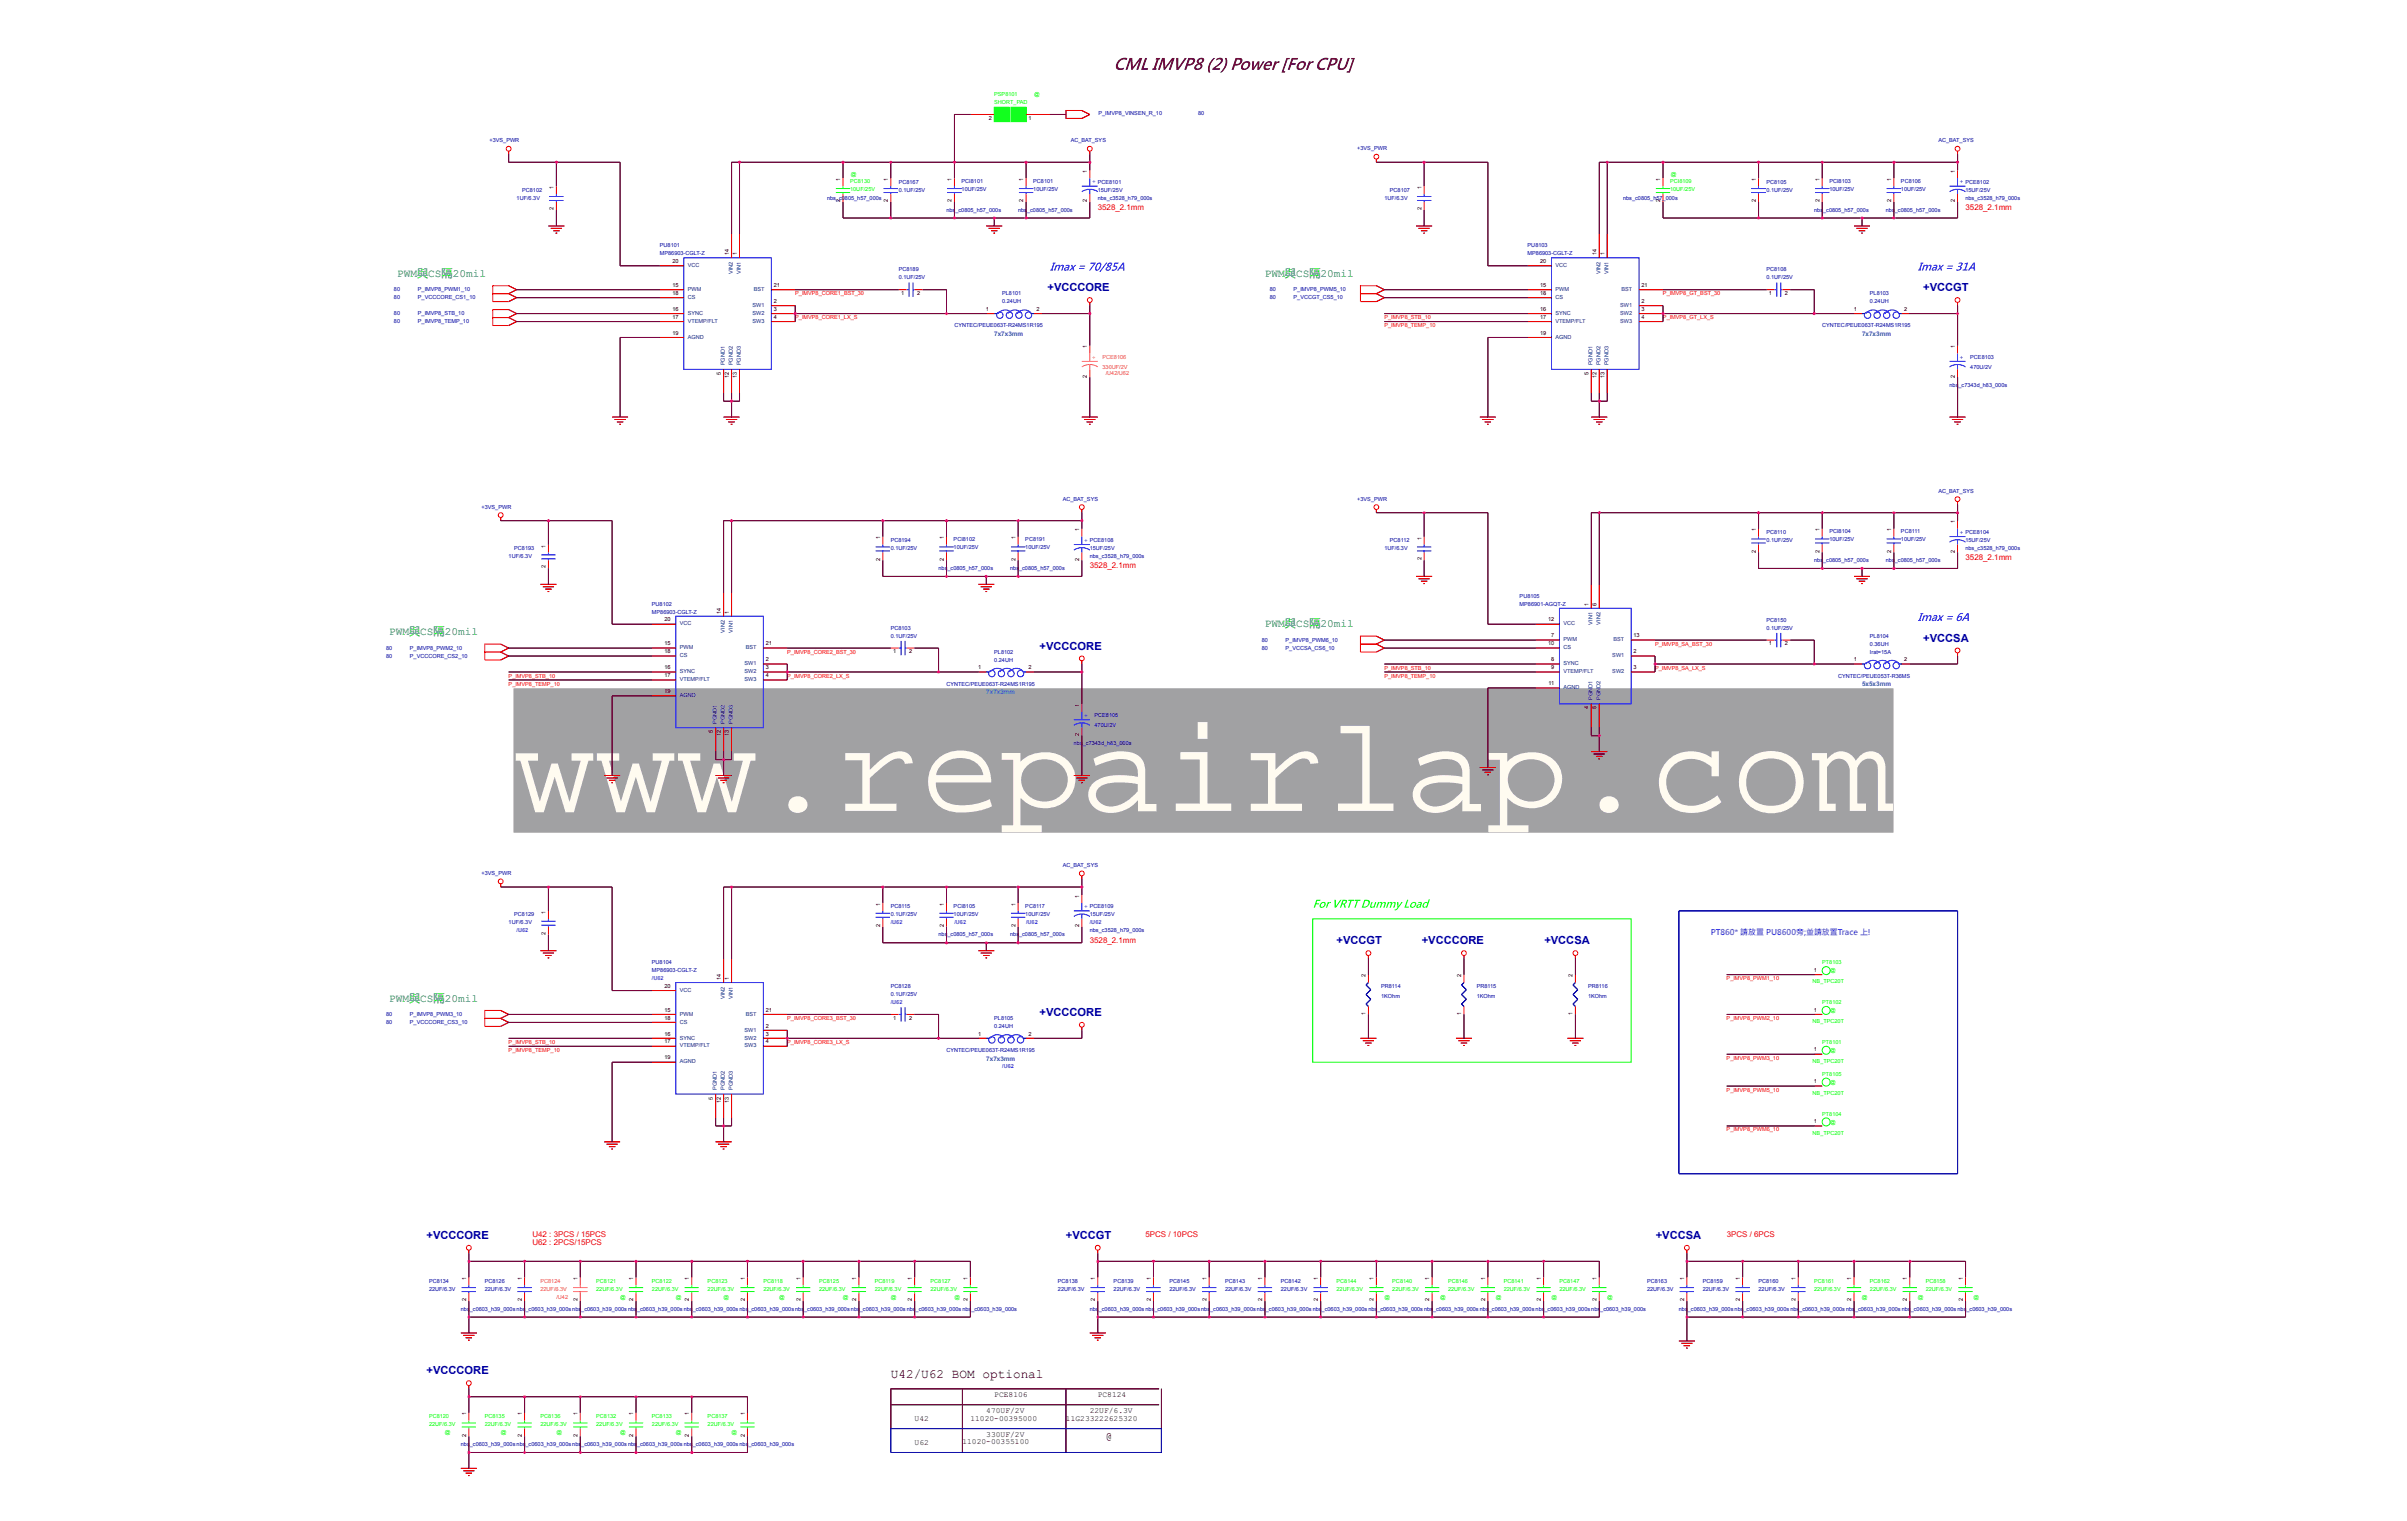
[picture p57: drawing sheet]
<svg xmlns="http://www.w3.org/2000/svg" width="220mm" height="139mm" viewBox="0 0 220 139" stroke-linecap="round" stroke-linejoin="round" font-family="sans-serif">
<defs><g id="words">
<text font-size="12.3" fill="#fffbf0" x="46.9" y="74">www.repairlap.com</text>
<text font-size="1.7" x="101.7" y="6.4">CML IMVP8 (2) Power [For CPU]</text>
<g font-size="1.2" fill="#00f">
<text x="95.9" y="24.7">Imax = 70/85A</text>
<text x="175.1" y="24.7">Imax = 31A</text>
<text x="175.1" y="56.7">Imax = 6A</text>
</g>
<text font-size="1.2" fill="#0f0" x="119.9" y="82.9">For VRTT Dummy Load</text>
<text font-size="1.2" x="81.4" y="125.8">U42/U62 BOM optional</text>
<g font-size="1" fill="#008000">
<text x="36.3" y="25.3">PWM與CS隔20mil</text>
<text x="115.5" y="25.3">PWM與CS隔20mil</text>
<text x="35.5" y="58">PWM與CS隔20mil</text>
<text x="115.5" y="57.3">PWM與CS隔20mil</text>
<text x="35.5" y="91.4">PWM與CS隔20mil</text>
</g>
<g font-size="1" fill="#0000a0">
<text x="95.7" y="26.6">+VCCCORE</text>
<text x="175.7" y="26.6">+VCCGT</text>
<text x="94.9" y="59.3">+VCCCORE</text>
<text x="175.7" y="58.6">+VCCSA</text>
<text x="122.1" y="86.2">+VCCGT</text>
<text x="129.8" y="86.2">+VCCCORE</text>
<text x="141" y="86.2">+VCCSA</text>
<text x="94.9" y="92.8">+VCCCORE</text>
<text x="39" y="113.1">+VCCCORE</text>
<text x="97.3" y="113.1">+VCCGT</text>
<text x="151.2" y="113.1">+VCCSA</text>
<text x="39" y="125.5">+VCCCORE</text>
</g>
<text font-size="1" x="101" y="131.4">@</text>
<g font-size=".7" fill="#f00">
<text x="100.3" y="19.2">3528_2.1mm</text>
<text x="179.5" y="19.2">3528_2.1mm</text>
<text x="99.5" y="51.9">3528_2.1mm</text>
<text x="179.5" y="51.2">3528_2.1mm</text>
<text x="99.5" y="86.1">3528_2.1mm</text>
<text x="48.6" y="113">U42 : 3PCS / 15PCS</text>
<text x="48.6" y="113.7">U62 : 2PCS/15PCS</text>
<text x="104.6" y="113">5PCS / 10PCS</text>
<text x="157.7" y="113">3PCS / 6PCS</text>
</g>
<text font-size=".7" fill="#8000ff" x="156.2" y="85.3">PT860* 請放置 PU8600旁;並請放置Trace 上!</text>
<g font-size=".7">
<text x="83.5" y="129.7">U42</text>
<text x="83.5" y="131.9">U62</text>
<text x="87.9" y="131.9">11020-00355100</text>
<text x="88.6" y="129.7">11020-00395000</text>
<text x="90.1" y="129">470UF/2V</text>
<text x="90.1" y="131.1">330UF/2V</text>
<text x="90.8" y="127.5">PCE8106</text>
<text x="97.3" y="129.7">11G233222625320</text>
<text x="99.5" y="129">22UF/6.3V</text>
<text x="100.3" y="127.5">PC8124</text>
</g>
<g font-size=".6" fill="#0080c0">
<text x="90.8" y="30.7">7x7x3mm</text>
<text x="170.1" y="30.7">7x7x3mm</text>
<text x="90.1" y="63.4">7x7x3mm</text>
<text x="170.1" y="62.7">5x5x3mm</text>
<text x="90.1" y="96.8">7x7x3mm</text>
</g>
<g font-size=".5">
<text x="90.3" y="10.9">2</text>
<text x="93.9" y="10.9">1</text>
<text x="50.6" y="17.3" transform="rotate(-90 50.6 17.3)">1</text>
<text x="76.7" y="16.5" transform="rotate(-90 76.7 16.5)">1</text>
<text x="81.1" y="16.5" transform="rotate(-90 81.1 16.5)">1</text>
<text x="86.9" y="16.5" transform="rotate(-90 86.9 16.5)">1</text>
<text x="93.5" y="16.5" transform="rotate(-90 93.5 16.5)">1</text>
<text x="99.3" y="15.8" transform="rotate(-90 99.3 15.8)">1</text>
<text x="129.8" y="17.3" transform="rotate(-90 129.8 17.3)">1</text>
<text x="151.6" y="16.5" transform="rotate(-90 151.6 16.5)">1</text>
<text x="160.3" y="16.5" transform="rotate(-90 160.3 16.5)">1</text>
<text x="166.2" y="16.5" transform="rotate(-90 166.2 16.5)">1</text>
<text x="172.7" y="16.5" transform="rotate(-90 172.7 16.5)">1</text>
<text x="178.5" y="15.8" transform="rotate(-90 178.5 15.8)">1</text>
<text x="50.6" y="19.2" transform="rotate(-90 50.6 19.2)">2</text>
<text x="66.6" y="23.3" transform="rotate(-90 66.6 23.3)">14</text>
<text x="67.3" y="23.3" transform="rotate(-90 67.3 23.3)">1</text>
<text x="76.7" y="18.5" transform="rotate(-90 76.7 18.5)">2</text>
<text x="81.1" y="18.5" transform="rotate(-90 81.1 18.5)">2</text>
<text x="86.9" y="18.5" transform="rotate(-90 86.9 18.5)">2</text>
<text x="93.5" y="18.5" transform="rotate(-90 93.5 18.5)">2</text>
<text x="99.3" y="18.5" transform="rotate(-90 99.3 18.5)">2</text>
<text x="129.8" y="19.2" transform="rotate(-90 129.8 19.2)">2</text>
<text x="145.8" y="23.3" transform="rotate(-90 145.8 23.3)">14</text>
<text x="146.5" y="23.3" transform="rotate(-90 146.5 23.3)">1</text>
<text x="151.6" y="18.5" transform="rotate(-90 151.6 18.5)">2</text>
<text x="160.3" y="18.5" transform="rotate(-90 160.3 18.5)">2</text>
<text x="166.2" y="18.5" transform="rotate(-90 166.2 18.5)">2</text>
<text x="172.7" y="18.5" transform="rotate(-90 172.7 18.5)">2</text>
<text x="178.5" y="18.5" transform="rotate(-90 178.5 18.5)">2</text>
<text x="61.4" y="26.2">15</text>
<text x="61.4" y="28.4">16</text>
<text x="61.4" y="29.1">17</text>
<text x="61.4" y="26.9">18</text>
<text x="61.4" y="24">20</text>
<text x="70.7" y="27.6">2</text>
<text x="70.7" y="28.4">3</text>
<text x="70.7" y="29.1">4</text>
<text x="70.7" y="26.2">21</text>
<text x="82.3" y="26.9">1</text>
<text x="83.8" y="26.9">2</text>
<text x="90" y="28.4">1</text>
<text x="94.7" y="28.4">2</text>
<text x="140.7" y="26.2">15</text>
<text x="140.7" y="28.4">16</text>
<text x="140.7" y="29.1">17</text>
<text x="140.7" y="26.9">18</text>
<text x="140.7" y="24">20</text>
<text x="149.9" y="27.6">2</text>
<text x="149.9" y="28.4">3</text>
<text x="149.9" y="29.1">4</text>
<text x="149.9" y="26.2">21</text>
<text x="161.6" y="26.9">1</text>
<text x="163" y="26.9">2</text>
<text x="169.3" y="28.4">1</text>
<text x="173.9" y="28.4">2</text>
<text x="61.4" y="30.6">19</text>
<text x="65.8" y="34.2" transform="rotate(-90 65.8 34.2)">5</text>
<text x="66.6" y="34.5" transform="rotate(-90 66.6 34.5)">12</text>
<text x="67.3" y="34.5" transform="rotate(-90 67.3 34.5)">13</text>
<text x="99.3" y="34.5" transform="rotate(-90 99.3 34.5)">2</text>
<text x="99.3" y="31.8" transform="rotate(-90 99.3 31.8)">1</text>
<text x="140.7" y="30.6">19</text>
<text x="145.1" y="34.2" transform="rotate(-90 145.1 34.2)">5</text>
<text x="145.8" y="34.5" transform="rotate(-90 145.8 34.5)">12</text>
<text x="146.5" y="34.5" transform="rotate(-90 146.5 34.5)">13</text>
<text x="178.5" y="34.5" transform="rotate(-90 178.5 34.5)">2</text>
<text x="178.5" y="31.8" transform="rotate(-90 178.5 31.8)">1</text>
<text x="178.5" y="47.8" transform="rotate(-90 178.5 47.8)">1</text>
<text x="49.8" y="51.9" transform="rotate(-90 49.8 51.9)">2</text>
<text x="49.8" y="50" transform="rotate(-90 49.8 50)">1</text>
<text x="80.4" y="51.2" transform="rotate(-90 80.4 51.2)">2</text>
<text x="80.4" y="49.2" transform="rotate(-90 80.4 49.2)">1</text>
<text x="86.2" y="51.2" transform="rotate(-90 86.2 51.2)">2</text>
<text x="86.2" y="49.2" transform="rotate(-90 86.2 49.2)">1</text>
<text x="92.7" y="51.2" transform="rotate(-90 92.7 51.2)">2</text>
<text x="92.7" y="49.2" transform="rotate(-90 92.7 49.2)">1</text>
<text x="98.5" y="51.2" transform="rotate(-90 98.5 51.2)">2</text>
<text x="98.5" y="48.5" transform="rotate(-90 98.5 48.5)">1</text>
<text x="129.8" y="51.2" transform="rotate(-90 129.8 51.2)">2</text>
<text x="129.8" y="49.3" transform="rotate(-90 129.8 49.3)">1</text>
<text x="160.3" y="50.5" transform="rotate(-90 160.3 50.5)">2</text>
<text x="160.3" y="48.5" transform="rotate(-90 160.3 48.5)">1</text>
<text x="166.2" y="50.5" transform="rotate(-90 166.2 50.5)">2</text>
<text x="166.2" y="48.5" transform="rotate(-90 166.2 48.5)">1</text>
<text x="172.7" y="50.5" transform="rotate(-90 172.7 50.5)">2</text>
<text x="172.7" y="48.5" transform="rotate(-90 172.7 48.5)">1</text>
<text x="178.5" y="50.5" transform="rotate(-90 178.5 50.5)">2</text>
<text x="60.7" y="58.9">15</text>
<text x="60.7" y="59.6">18</text>
<text x="60.7" y="56.7">20</text>
<text x="65.8" y="56" transform="rotate(-90 65.8 56)">14</text>
<text x="66.6" y="56" transform="rotate(-90 66.6 56)">1</text>
<text x="69.9" y="58.9">21</text>
<text x="81.6" y="59.6">1</text>
<text x="83" y="59.6">2</text>
<text x="141.4" y="58.9">10</text>
<text x="141.4" y="56.7">12</text>
<text x="141.7" y="58.2">7</text>
<text x="145.1" y="55.3" transform="rotate(-90 145.1 55.3)">1</text>
<text x="145.8" y="55.3" transform="rotate(-90 145.8 55.3)">6</text>
<text x="149.2" y="59.6">2</text>
<text x="149.2" y="58.2">13</text>
<text x="161.6" y="58.9">1</text>
<text x="163" y="58.9">2</text>
<text x="60.7" y="61.1">16</text>
<text x="60.7" y="61.8">17</text>
<text x="60.7" y="63.3">19</text>
<text x="69.9" y="60.4">2</text>
<text x="69.9" y="61.1">3</text>
<text x="69.9" y="61.8">4</text>
<text x="89.3" y="61.1">1</text>
<text x="93.9" y="61.1">2</text>
<text x="98.5" y="64.5" transform="rotate(-90 98.5 64.5)">1</text>
<text x="141.4" y="62.5">11</text>
<text x="141.7" y="60.4">8</text>
<text x="141.7" y="61.1">9</text>
<text x="145.1" y="64.8" transform="rotate(-90 145.1 64.8)">4</text>
<text x="145.8" y="64.8" transform="rotate(-90 145.8 64.8)">5</text>
<text x="149.2" y="61.1">3</text>
<text x="169.3" y="60.4">1</text>
<text x="173.9" y="60.4">2</text>
<text x="65.1" y="66.9" transform="rotate(-90 65.1 66.9)">5</text>
<text x="65.8" y="67.2" transform="rotate(-90 65.8 67.2)">12</text>
<text x="66.6" y="67.2" transform="rotate(-90 66.6 67.2)">13</text>
<text x="98.5" y="67.2" transform="rotate(-90 98.5 67.2)">2</text>
<text x="49.8" y="83.4" transform="rotate(-90 49.8 83.4)">1</text>
<text x="80.4" y="82.7" transform="rotate(-90 80.4 82.7)">1</text>
<text x="86.2" y="82.7" transform="rotate(-90 86.2 82.7)">1</text>
<text x="92.7" y="82.7" transform="rotate(-90 92.7 82.7)">1</text>
<text x="98.5" y="82" transform="rotate(-90 98.5 82)">1</text>
<text x="49.8" y="85.3" transform="rotate(-90 49.8 85.3)">2</text>
<text x="65.8" y="89.5" transform="rotate(-90 65.8 89.5)">14</text>
<text x="66.6" y="89.5" transform="rotate(-90 66.6 89.5)">1</text>
<text x="80.4" y="84.6" transform="rotate(-90 80.4 84.6)">2</text>
<text x="86.2" y="84.6" transform="rotate(-90 86.2 84.6)">2</text>
<text x="92.7" y="84.6" transform="rotate(-90 92.7 84.6)">2</text>
<text x="98.5" y="84.6" transform="rotate(-90 98.5 84.6)">2</text>
<text x="124.7" y="89.2" transform="rotate(-90 124.7 89.2)">2</text>
<text x="133.4" y="89.2" transform="rotate(-90 133.4 89.2)">2</text>
<text x="143.6" y="89.2" transform="rotate(-90 143.6 89.2)">2</text>
<text x="165.7" y="88.7">1</text>
<text x="60.7" y="92.4">15</text>
<text x="60.7" y="94.5">16</text>
<text x="60.7" y="95.3">17</text>
<text x="60.7" y="93.1">18</text>
<text x="60.7" y="90.2">20</text>
<text x="69.9" y="93.8">2</text>
<text x="69.9" y="94.5">3</text>
<text x="69.9" y="95.3">4</text>
<text x="69.9" y="92.4">21</text>
<text x="81.6" y="93.1">1</text>
<text x="83" y="93.1">2</text>
<text x="89.3" y="94.5">1</text>
<text x="93.9" y="94.5">2</text>
<text x="124.7" y="92.6" transform="rotate(-90 124.7 92.6)">1</text>
<text x="133.4" y="92.6" transform="rotate(-90 133.4 92.6)">1</text>
<text x="143.6" y="92.6" transform="rotate(-90 143.6 92.6)">1</text>
<text x="165.7" y="96">1</text>
<text x="165.7" y="92.4">1</text>
<text x="60.7" y="96.7">19</text>
<text x="65.1" y="100.4" transform="rotate(-90 65.1 100.4)">5</text>
<text x="65.8" y="100.7" transform="rotate(-90 65.8 100.7)">12</text>
<text x="66.6" y="100.7" transform="rotate(-90 66.6 100.7)">13</text>
<text x="165.7" y="98.9">1</text>
<text x="165.7" y="102.5">1</text>
<text x="42.6" y="118.8" transform="rotate(-90 42.6 118.8)">2</text>
<text x="42.6" y="116.9" transform="rotate(-90 42.6 116.9)">1</text>
<text x="47.7" y="118.8" transform="rotate(-90 47.7 118.8)">2</text>
<text x="47.7" y="116.9" transform="rotate(-90 47.7 116.9)">1</text>
<text x="52.7" y="118.8" transform="rotate(-90 52.7 118.8)">2</text>
<text x="52.7" y="116.9" transform="rotate(-90 52.7 116.9)">1</text>
<text x="57.8" y="118.8" transform="rotate(-90 57.8 118.8)">2</text>
<text x="57.8" y="116.9" transform="rotate(-90 57.8 116.9)">1</text>
<text x="62.9" y="118.8" transform="rotate(-90 62.9 118.8)">2</text>
<text x="62.9" y="116.9" transform="rotate(-90 62.9 116.9)">1</text>
<text x="68" y="118.8" transform="rotate(-90 68 118.8)">2</text>
<text x="68" y="116.9" transform="rotate(-90 68 116.9)">1</text>
<text x="73.1" y="118.8" transform="rotate(-90 73.1 118.8)">2</text>
<text x="73.1" y="116.9" transform="rotate(-90 73.1 116.9)">1</text>
<text x="78.2" y="118.8" transform="rotate(-90 78.2 118.8)">2</text>
<text x="78.2" y="116.9" transform="rotate(-90 78.2 116.9)">1</text>
<text x="83.3" y="118.8" transform="rotate(-90 83.3 118.8)">2</text>
<text x="83.3" y="116.9" transform="rotate(-90 83.3 116.9)">1</text>
<text x="88.4" y="118.8" transform="rotate(-90 88.4 118.8)">2</text>
<text x="88.4" y="116.9" transform="rotate(-90 88.4 116.9)">1</text>
<text x="100" y="118.8" transform="rotate(-90 100 118.8)">2</text>
<text x="100" y="116.9" transform="rotate(-90 100 116.9)">1</text>
<text x="105.1" y="118.8" transform="rotate(-90 105.1 118.8)">2</text>
<text x="105.1" y="116.9" transform="rotate(-90 105.1 116.9)">1</text>
<text x="110.2" y="118.8" transform="rotate(-90 110.2 118.8)">2</text>
<text x="110.2" y="116.9" transform="rotate(-90 110.2 116.9)">1</text>
<text x="115.3" y="118.8" transform="rotate(-90 115.3 118.8)">2</text>
<text x="115.3" y="116.9" transform="rotate(-90 115.3 116.9)">1</text>
<text x="120.4" y="118.8" transform="rotate(-90 120.4 118.8)">2</text>
<text x="120.4" y="116.9" transform="rotate(-90 120.4 116.9)">1</text>
<text x="125.4" y="118.8" transform="rotate(-90 125.4 118.8)">2</text>
<text x="125.4" y="116.9" transform="rotate(-90 125.4 116.9)">1</text>
<text x="130.5" y="118.8" transform="rotate(-90 130.5 118.8)">2</text>
<text x="130.5" y="116.9" transform="rotate(-90 130.5 116.9)">1</text>
<text x="135.6" y="118.8" transform="rotate(-90 135.6 118.8)">2</text>
<text x="135.6" y="116.9" transform="rotate(-90 135.6 116.9)">1</text>
<text x="140.7" y="118.8" transform="rotate(-90 140.7 118.8)">2</text>
<text x="140.7" y="116.9" transform="rotate(-90 140.7 116.9)">1</text>
<text x="145.8" y="118.8" transform="rotate(-90 145.8 118.8)">2</text>
<text x="145.8" y="116.9" transform="rotate(-90 145.8 116.9)">1</text>
<text x="153.8" y="118.8" transform="rotate(-90 153.8 118.8)">2</text>
<text x="153.8" y="116.9" transform="rotate(-90 153.8 116.9)">1</text>
<text x="158.9" y="118.8" transform="rotate(-90 158.9 118.8)">2</text>
<text x="158.9" y="116.9" transform="rotate(-90 158.9 116.9)">1</text>
<text x="164" y="118.8" transform="rotate(-90 164 118.8)">2</text>
<text x="164" y="116.9" transform="rotate(-90 164 116.9)">1</text>
<text x="169.1" y="118.8" transform="rotate(-90 169.1 118.8)">2</text>
<text x="169.1" y="116.9" transform="rotate(-90 169.1 116.9)">1</text>
<text x="174.2" y="118.8" transform="rotate(-90 174.2 118.8)">2</text>
<text x="174.2" y="116.9" transform="rotate(-90 174.2 116.9)">1</text>
<text x="179.2" y="118.8" transform="rotate(-90 179.2 118.8)">2</text>
<text x="179.2" y="116.9" transform="rotate(-90 179.2 116.9)">1</text>
<text x="42.6" y="131.2" transform="rotate(-90 42.6 131.2)">2</text>
<text x="42.6" y="129.2" transform="rotate(-90 42.6 129.2)">1</text>
<text x="47.7" y="131.2" transform="rotate(-90 47.7 131.2)">2</text>
<text x="47.7" y="129.2" transform="rotate(-90 47.7 129.2)">1</text>
<text x="52.7" y="131.2" transform="rotate(-90 52.7 131.2)">2</text>
<text x="52.7" y="129.2" transform="rotate(-90 52.7 129.2)">1</text>
<text x="57.8" y="131.2" transform="rotate(-90 57.8 131.2)">2</text>
<text x="57.8" y="129.2" transform="rotate(-90 57.8 129.2)">1</text>
<text x="62.9" y="131.2" transform="rotate(-90 62.9 131.2)">2</text>
<text x="62.9" y="129.2" transform="rotate(-90 62.9 129.2)">1</text>
<text x="68" y="131.2" transform="rotate(-90 68 131.2)">2</text>
<text x="68" y="129.2" transform="rotate(-90 68 129.2)">1</text>
</g>
<g font-size=".5" fill="#0f0">
<text x="90.8" y="8.8">PSP8101</text>
<text x="90.8" y="9.5">SHORT_PAD</text>
<text x="94.4" y="8.8">@</text>
<text x="77.6" y="16.7">PC8130</text>
<text x="77.6" y="17.4">10UF/25V</text>
<text x="77.7" y="16">@</text>
<text x="152.5" y="16.7">PCI8109</text>
<text x="152.5" y="17.4">10UF/25V</text>
<text x="152.6" y="16">@</text>
<text x="165.5" y="89.8">NB_TPC20T</text>
<text x="166.4" y="88">PT8103</text>
<text x="167.1" y="88.8">@</text>
<text x="165.5" y="93.4">NB_TPC20T</text>
<text x="166.4" y="95.3">PT8101</text>
<text x="166.4" y="91.7">PT8102</text>
<text x="167.1" y="92.4">@</text>
<text x="165.5" y="97">NB_TPC20T</text>
<text x="165.5" y="100">NB_TPC20T</text>
<text x="166.4" y="101.8">PT8104</text>
<text x="166.4" y="98.2">PT8105</text>
<text x="167.1" y="96">@</text>
<text x="167.1" y="98.9">@</text>
<text x="165.5" y="103.6">NB_TPC20T</text>
<text x="167.1" y="102.6">@</text>
<text x="54.5" y="117.1">PC8121</text>
<text x="54.5" y="117.8">22UF/6.3V</text>
<text x="56.6" y="118.6">@</text>
<text x="59.5" y="117.1">PC8122</text>
<text x="59.5" y="117.8">22UF/6.3V</text>
<text x="61.7" y="118.6">@</text>
<text x="64.6" y="117.1">PC8123</text>
<text x="64.6" y="117.8">22UF/6.3V</text>
<text x="66.1" y="118.6">@</text>
<text x="69.7" y="117.1">PC8118</text>
<text x="69.7" y="117.8">22UF/6.3V</text>
<text x="71.2" y="118.6">@</text>
<text x="74.8" y="117.1">PC8125</text>
<text x="74.8" y="117.8">22UF/6.3V</text>
<text x="77" y="118.6">@</text>
<text x="79.9" y="117.1">PC8119</text>
<text x="79.9" y="117.8">22UF/6.3V</text>
<text x="81.4" y="118.6">@</text>
<text x="85" y="117.1">PC8127</text>
<text x="85" y="117.8">22UF/6.3V</text>
<text x="87.2" y="118.6">@</text>
<text x="122.1" y="117.1">PC8144</text>
<text x="122.1" y="117.8">22UF/6.3V</text>
<text x="126.4" y="118.6">@</text>
<text x="127.2" y="117.1">PC8140</text>
<text x="127.2" y="117.8">22UF/6.3V</text>
<text x="131.5" y="118.6">@</text>
<text x="132.2" y="117.1">PC8146</text>
<text x="132.2" y="117.8">22UF/6.3V</text>
<text x="136.6" y="118.6">@</text>
<text x="137.3" y="117.1">PC8141</text>
<text x="137.3" y="117.8">22UF/6.3V</text>
<text x="141.7" y="118.6">@</text>
<text x="142.4" y="117.1">PC8147</text>
<text x="142.4" y="117.8">22UF/6.3V</text>
<text x="146.8" y="118.6">@</text>
<text x="165.7" y="117.1">PC8161</text>
<text x="165.7" y="117.8">22UF/6.3V</text>
<text x="170.1" y="118.6">@</text>
<text x="170.8" y="117.1">PC8162</text>
<text x="170.8" y="117.8">22UF/6.3V</text>
<text x="175.1" y="118.6">@</text>
<text x="175.9" y="117.1">PC8158</text>
<text x="175.9" y="117.8">22UF/6.3V</text>
<text x="180.2" y="118.6">@</text>
<text x="39.2" y="129.5">PC8120</text>
<text x="39.2" y="130.2">22UF/6.3V</text>
<text x="40.6" y="130.9">@</text>
<text x="44.3" y="129.5">PC8135</text>
<text x="44.3" y="130.2">22UF/6.3V</text>
<text x="45.7" y="130.9">@</text>
<text x="49.4" y="129.5">PC8136</text>
<text x="49.4" y="130.2">22UF/6.3V</text>
<text x="50.8" y="130.9">@</text>
<text x="54.5" y="129.5">PC8132</text>
<text x="54.5" y="130.2">22UF/6.3V</text>
<text x="56.6" y="130.9">@</text>
<text x="59.5" y="129.5">PC8133</text>
<text x="59.5" y="130.2">22UF/6.3V</text>
<text x="61.7" y="130.9">@</text>
<text x="64.6" y="129.5">PC8137</text>
<text x="64.6" y="130.2">22UF/6.3V</text>
<text x="66.8" y="130.9">@</text>
</g>
<g font-size=".5" fill="#0000a0">
<text x="100.3" y="10.5">P_IMVP8_VINSEN_R_10</text>
<text x="109.4" y="10.5">80</text>
<text x="44.7" y="13">+3VS_PWR</text>
<text x="47.7" y="17.5">PC8102</text>
<text x="82.1" y="16.8">PC8167</text>
<text x="82.1" y="17.5">0.1UF/25V</text>
<text x="87.8" y="16.7">PCI8101</text>
<text x="87.8" y="17.4">10UF/25V</text>
<text x="94.4" y="16.7">PC8101</text>
<text x="94.4" y="17.4">10UF/25V</text>
<text x="97.8" y="13">AC_BAT_SYS</text>
<text x="100.3" y="17.5">15UF/25V</text>
<text x="124" y="13.7">+3VS_PWR</text>
<text x="126.9" y="17.5">PC8107</text>
<text x="161.3" y="16.8">PC8105</text>
<text x="161.3" y="17.5">0.1UF/25V</text>
<text x="167.1" y="16.7">PCI8103</text>
<text x="167.1" y="17.4">10UF/25V</text>
<text x="173.6" y="16.7">PC8106</text>
<text x="173.6" y="17.4">10UF/25V</text>
<text x="177" y="13">AC_BAT_SYS</text>
<text x="179.5" y="17.5">15UF/25V</text>
<text x="47.2" y="18.2">1UF/6.3V</text>
<text x="60.3" y="22.6">PU8101</text>
<text x="60.3" y="23.3">MP86903-CGLT-Z</text>
<text x="75.5" y="18.2">nbs_c0805_h57_000s</text>
<text x="86.4" y="19.3">nbs_c0805_h57_000s</text>
<text x="93" y="19.3">nbs_c0805_h57_000s</text>
<text x="100.3" y="18.2">nbs_c3528_h79_000s</text>
<text x="126.4" y="18.2">1UF/6.3V</text>
<text x="139.5" y="22.6">PU8103</text>
<text x="139.5" y="23.3">MP86903-CGLT-Z</text>
<text x="148.2" y="18.2">nbs_c0805_h57_000s</text>
<text x="165.7" y="19.3">nbs_c0805_h57_000s</text>
<text x="172.2" y="19.3">nbs_c0805_h57_000s</text>
<text x="179.5" y="18.2">nbs_c3528_h79_000s</text>
<text x="36" y="26.6">80</text>
<text x="36" y="27.3">80</text>
<text x="36" y="28.8">80</text>
<text x="36" y="29.5">80</text>
<text x="38.2" y="26.6">P_IMVP8_PWM1_10</text>
<text x="38.2" y="27.3">P_VCCCORE_CS1_10</text>
<text x="38.2" y="28.8">P_IMVP8_STB_10</text>
<text x="38.2" y="29.5">P_IMVP8_TEMP_10</text>
<text x="82.1" y="24.8">PC8189</text>
<text x="82.1" y="25.5">0.1UF/25V</text>
<text x="87.2" y="29.9">CYNTEC/PEUE063T-R24MS1R195</text>
<text x="91.5" y="27">PL8101</text>
<text x="91.5" y="27.7">0.24UH</text>
<text x="116" y="26.6">80</text>
<text x="116" y="27.3">80</text>
<text x="118.1" y="26.6">P_IMVP8_PWM5_10</text>
<text x="118.1" y="27.3">P_VCCGT_CS5_10</text>
<text x="161.3" y="24.8">PC8108</text>
<text x="161.3" y="25.5">0.1UF/25V</text>
<text x="166.4" y="29.9">CYNTEC/PEUE063T-R24MS1R195</text>
<text x="170.8" y="27">PL8103</text>
<text x="170.8" y="27.7">0.24UH</text>
<text x="178" y="35.3">nbs_c7343d_h83_000s</text>
<text x="179.9" y="32.8">PCE8103</text>
<text x="179.9" y="33.6">470U/2V</text>
<text x="44" y="46.4">+3VS_PWR</text>
<text x="97.1" y="45.7">AC_BAT_SYS</text>
<text x="124" y="45.7">+3VS_PWR</text>
<text x="177" y="45">AC_BAT_SYS</text>
<text x="46.5" y="50.9">1UF/6.3V</text>
<text x="47" y="50.2">PC8193</text>
<text x="81.4" y="49.5">PC8194</text>
<text x="81.4" y="50.2">0.1UF/25V</text>
<text x="85.7" y="52">nbs_c0805_h57_000s</text>
<text x="87.1" y="49.4">PCI8102</text>
<text x="87.1" y="50.1">10UF/25V</text>
<text x="92.3" y="52">nbs_c0805_h57_000s</text>
<text x="93.6" y="49.4">PC8191</text>
<text x="93.6" y="50.1">10UF/25V</text>
<text x="99.5" y="50.2">15UF/25V</text>
<text x="99.5" y="50.9">nbs_c3528_h79_000s</text>
<text x="126.4" y="50.2">1UF/6.3V</text>
<text x="126.9" y="49.5">PC8112</text>
<text x="161.3" y="48.8">PC8110</text>
<text x="161.3" y="49.5">0.1UF/25V</text>
<text x="165.7" y="51.3">nbs_c0805_h57_000s</text>
<text x="167.1" y="48.7">PCI8104</text>
<text x="167.1" y="49.4">10UF/25V</text>
<text x="172.2" y="51.3">nbs_c0805_h57_000s</text>
<text x="173.6" y="48.7">PC8111</text>
<text x="173.6" y="49.4">10UF/25V</text>
<text x="179.5" y="49.5">15UF/25V</text>
<text x="179.5" y="50.2">nbs_c3528_h79_000s</text>
<text x="35.3" y="59.3">80</text>
<text x="37.4" y="59.3">P_IMVP8_PWM2_10</text>
<text x="59.5" y="55.3">PU8102</text>
<text x="59.5" y="56">MP86903-CGLT-Z</text>
<text x="81.4" y="57.5">PC8103</text>
<text x="81.4" y="58.2">0.1UF/25V</text>
<text x="90.8" y="59.7">PL8102</text>
<text x="115.2" y="58.6">80</text>
<text x="115.2" y="59.3">80</text>
<text x="117.4" y="58.6">P_IMVP8_PWM6_10</text>
<text x="117.4" y="59.3">P_VCCSA_CS6_10</text>
<text x="138.8" y="54.6">PU8105</text>
<text x="138.8" y="55.3">MP86901-AGQT-Z</text>
<text x="161.3" y="56.8">PC8150</text>
<text x="161.3" y="57.5">0.1UF/25V</text>
<text x="170.8" y="58.2">PL8104</text>
<text x="170.8" y="58.9">0.36UH</text>
<text x="170.8" y="59.7">Irat=15A</text>
<text x="35.3" y="60">80</text>
<text x="37.4" y="60">P_VCCCORE_CS2_10</text>
<text x="86.4" y="62.6">CYNTEC/PEUE063T-R24MS1R195</text>
<text x="90.8" y="60.4">0.24UH</text>
<text x="100" y="65.5">PCE8105</text>
<text x="167.9" y="61.9">CYNTEC/PEUE053T-R36MS</text>
<text x="98.1" y="68">nbs_c7343d_h83_000s</text>
<text x="100" y="66.4">470U/2V</text>
<text x="44" y="79.9">+3VS_PWR</text>
<text x="47" y="83.7">PC8129</text>
<text x="81.4" y="82.9">PC8115</text>
<text x="81.4" y="83.7">0.1UF/25V</text>
<text x="87.1" y="82.9">PCI8105</text>
<text x="87.1" y="83.6">10UF/25V</text>
<text x="93.6" y="82.9">PC8117</text>
<text x="93.6" y="83.6">10UF/25V</text>
<text x="97.1" y="79.2">AC_BAT_SYS</text>
<text x="99.5" y="83.7">15UF/25V</text>
<text x="46.5" y="84.4">1UF/6.3V</text>
<text x="59.5" y="88">PU8104</text>
<text x="59.5" y="88.8">MP86903-CGLT-Z</text>
<text x="85.7" y="85.5">nbs_c0805_h57_000s</text>
<text x="92.3" y="85.5">nbs_c0805_h57_000s</text>
<text x="99.5" y="85.1">nbs_c3528_h79_000s</text>
<text x="35.3" y="92.8">80</text>
<text x="35.3" y="93.5">80</text>
<text x="37.4" y="92.8">P_IMVP8_PWM3_10</text>
<text x="37.4" y="93.5">P_VCCCORE_CS3_10</text>
<text x="81.4" y="90.2">PC8128</text>
<text x="81.4" y="90.9">0.1UF/25V</text>
<text x="90.8" y="93.1">PL8105</text>
<text x="90.8" y="93.8">0.24UH</text>
<text x="126.1" y="90.2">PR8114</text>
<text x="126.1" y="91.1">1KOhm</text>
<text x="134.9" y="90.2">PR8115</text>
<text x="134.9" y="91.1">1KOhm</text>
<text x="145" y="90.2">PR8116</text>
<text x="145" y="91.1">1KOhm</text>
<text x="86.4" y="96">CYNTEC/PEUE063T-R24MS1R195</text>
<text x="39.2" y="117.1">PC8134</text>
<text x="39.2" y="117.8">22UF/6.3V</text>
<text x="42.1" y="119.7">nbs_c0603_h39_000s nbs_c0603_h39_000s nbs_c0603_h39_000s nbs_c0603_h39_000s nbs_c0603_h39_000s nbs_c0603_h39_000s nbs_c0603_h39_000s nbs_c0603_h39_000s nbs_c0603_h39_000s nbs_c0603_h39_000s</text>
<text x="44.3" y="117.1">PC8126</text>
<text x="44.3" y="117.8">22UF/6.3V</text>
<text x="96.6" y="117.1">PC8138</text>
<text x="96.6" y="117.8">22UF/6.3V</text>
<text x="99.5" y="119.7">nbs_c0603_h39_000s nbs_c0603_h39_000s nbs_c0603_h39_000s nbs_c0603_h39_000s nbs_c0603_h39_000s nbs_c0603_h39_000s nbs_c0603_h39_000s nbs_c0603_h39_000s nbs_c0603_h39_000s nbs_c0603_h39_000s</text>
<text x="101.7" y="117.1">PC8139</text>
<text x="101.7" y="117.8">22UF/6.3V</text>
<text x="106.8" y="117.1">PC8145</text>
<text x="106.8" y="117.8">22UF/6.3V</text>
<text x="111.9" y="117.1">PC8143</text>
<text x="111.9" y="117.8">22UF/6.3V</text>
<text x="117" y="117.1">PC8142</text>
<text x="117" y="117.8">22UF/6.3V</text>
<text x="150.4" y="117.1">PC8163</text>
<text x="150.4" y="117.8">22UF/6.3V</text>
<text x="153.3" y="119.7">nbs_c0603_h39_000s nbs_c0603_h39_000s nbs_c0603_h39_000s nbs_c0603_h39_000s nbs_c0603_h39_000s nbs_c0603_h39_000s</text>
<text x="155.5" y="117.1">PC8159</text>
<text x="155.5" y="117.8">22UF/6.3V</text>
<text x="160.6" y="117.1">PC8160</text>
<text x="160.6" y="117.8">22UF/6.3V</text>
<text x="42.1" y="132">nbs_c0603_h39_000s nbs_c0603_h39_000s nbs_c0603_h39_000s nbs_c0603_h39_000s nbs_c0603_h39_000s nbs_c0603_h39_000s</text>
</g>
<g font-size=".5" fill="#00f">
<text x="99.7" y="16.7">+ PCE8101</text>
<text x="179" y="16.7">+ PCE8102</text>
<text x="179" y="32.7">+</text>
<text x="99" y="49.5">+ PCE8108</text>
<text x="179" y="48.7">+ PCE8104</text>
<text x="99" y="65.5">+</text>
<text x="99" y="82.9">+ PCE8109</text>
</g>
<g font-size=".5" fill="#004080">
<text x="62.8" y="26.6">PWM</text>
<text x="62.8" y="28.7">SYNC</text>
<text x="62.8" y="29.5">VTEMP/FLT</text>
<text x="62.8" y="27.3">CS</text>
<text x="62.8" y="24.4">VCC</text>
<text x="66.9" y="25" transform="rotate(-90 66.9 25)">VIN2</text>
<text x="67.6" y="25" transform="rotate(-90 67.6 25)">VIN1</text>
<text x="68.7" y="28">SW1</text>
<text x="68.7" y="28.7">SW2</text>
<text x="68.7" y="29.5">SW3</text>
<text x="68.8" y="26.6">BST</text>
<text x="142.1" y="26.6">PWM</text>
<text x="142.1" y="28.7">SYNC</text>
<text x="142.1" y="29.5">VTEMP/FLT</text>
<text x="142.1" y="27.3">CS</text>
<text x="142.1" y="24.4">VCC</text>
<text x="146.2" y="25" transform="rotate(-90 146.2 25)">VIN2</text>
<text x="146.9" y="25" transform="rotate(-90 146.9 25)">VIN1</text>
<text x="148" y="28">SW1</text>
<text x="148" y="28.7">SW2</text>
<text x="148" y="29.5">SW3</text>
<text x="148.1" y="26.6">BST</text>
<text x="62.8" y="30.9">AGND</text>
<text x="66.2" y="33.4" transform="rotate(-90 66.2 33.4)">PGND1</text>
<text x="66.9" y="33.4" transform="rotate(-90 66.9 33.4)">PGND2</text>
<text x="67.6" y="33.4" transform="rotate(-90 67.6 33.4)">PGND3</text>
<text x="142.1" y="30.9">AGND</text>
<text x="145.4" y="33.4" transform="rotate(-90 145.4 33.4)">PGND1</text>
<text x="146.2" y="33.4" transform="rotate(-90 146.2 33.4)">PGND2</text>
<text x="146.9" y="33.4" transform="rotate(-90 146.9 33.4)">PGND3</text>
<text x="62.1" y="59.3">PWM</text>
<text x="62.1" y="60">CS</text>
<text x="62.1" y="57.1">VCC</text>
<text x="66.2" y="57.7" transform="rotate(-90 66.2 57.7)">VIN2</text>
<text x="66.9" y="57.7" transform="rotate(-90 66.9 57.7)">VIN1</text>
<text x="68.1" y="59.3">BST</text>
<text x="142.8" y="58.5">PWM</text>
<text x="142.8" y="59.3">CS</text>
<text x="142.8" y="57.1">VCC</text>
<text x="145.4" y="57" transform="rotate(-90 145.4 57)">VIN1</text>
<text x="146.2" y="57" transform="rotate(-90 146.2 57)">VIN2</text>
<text x="147.3" y="60">SW1</text>
<text x="147.4" y="58.5">BST</text>
<text x="62.1" y="61.5">SYNC</text>
<text x="62.1" y="62.2">VTEMP/FLT</text>
<text x="62.1" y="63.6">AGND</text>
<text x="68" y="60.7">SW1</text>
<text x="68" y="61.5">SW2</text>
<text x="68" y="62.2">SW3</text>
<text x="142.8" y="60.7">SYNC</text>
<text x="142.8" y="61.5">VTEMP/FLT</text>
<text x="142.8" y="62.9">AGND</text>
<text x="145.4" y="63.9" transform="rotate(-90 145.4 63.9)">PGND1</text>
<text x="146.2" y="63.9" transform="rotate(-90 146.2 63.9)">PGND2</text>
<text x="147.3" y="61.5">SW2</text>
<text x="65.5" y="66.1" transform="rotate(-90 65.5 66.1)">PGND1</text>
<text x="66.2" y="66.1" transform="rotate(-90 66.2 66.1)">PGND2</text>
<text x="66.9" y="66.1" transform="rotate(-90 66.9 66.1)">PGND3</text>
<text x="62.1" y="92.7">PWM</text>
<text x="62.1" y="94.9">SYNC</text>
<text x="62.1" y="95.6">VTEMP/FLT</text>
<text x="62.1" y="93.4">CS</text>
<text x="62.1" y="90.5">VCC</text>
<text x="66.2" y="91.2" transform="rotate(-90 66.2 91.2)">VIN2</text>
<text x="66.9" y="91.2" transform="rotate(-90 66.9 91.2)">VIN1</text>
<text x="68" y="94.2">SW1</text>
<text x="68" y="94.9">SW2</text>
<text x="68" y="95.6">SW3</text>
<text x="68.1" y="92.7">BST</text>
<text x="62.1" y="97.1">AGND</text>
<text x="65.5" y="99.5" transform="rotate(-90 65.5 99.5)">PGND1</text>
<text x="66.2" y="99.5" transform="rotate(-90 66.2 99.5)">PGND2</text>
<text x="66.9" y="99.5" transform="rotate(-90 66.9 99.5)">PGND3</text>
</g>
<g font-size=".5" fill="#f00">
<text x="72.6" y="29.1">P_IMVP8_CORE1_LX_S</text>
<text x="72.6" y="26.9">P_IMVP8_CORE1_BST_30</text>
<text x="126.4" y="29.1">P_IMVP8_STB_10</text>
<text x="126.4" y="29.9">P_IMVP8_TEMP_10</text>
<text x="151.9" y="29.1">P_IMVP8_GT_LX_S</text>
<text x="151.9" y="27">P_IMVP8_GT_BST_30</text>
<text x="71.9" y="59.7">P_IMVP8_CORE2_BST_30</text>
<text x="151.1" y="58.9">P_IMVP8_SA_BST_30</text>
<text x="46.5" y="61.9">P_IMVP8_STB_10</text>
<text x="46.5" y="62.6">P_IMVP8_TEMP_10</text>
<text x="71.9" y="61.9">P_IMVP8_CORE2_LX_S</text>
<text x="126.4" y="61.1">P_IMVP8_STB_10</text>
<text x="126.4" y="61.9">P_IMVP8_TEMP_10</text>
<text x="151.1" y="61.1">P_IMVP8_SA_LX_S</text>
<text x="157.7" y="89.5">P_IMVP8_PWM1_10</text>
<text x="46.5" y="95.3">P_IMVP8_STB_10</text>
<text x="71.9" y="95.3">P_IMVP8_CORE3_LX_S</text>
<text x="71.9" y="93.1">P_IMVP8_CORE3_BST_30</text>
<text x="157.7" y="93.1">P_IMVP8_PWM2_10</text>
<text x="46.5" y="96">P_IMVP8_TEMP_10</text>
<text x="157.7" y="96.8">P_IMVP8_PWM3_10</text>
<text x="157.7" y="99.7">P_IMVP8_PWM5_10</text>
<text x="157.7" y="103.3">P_IMVP8_PWM6_10</text>
</g>
<text font-size=".5" fill="#ff8040" x="99.7" y="32.7">+</text>
<g font-size=".5" fill="#ff8000">
<text x="100.7" y="32.8">PCE8106</text>
<text x="100.7" y="33.6">330UF/2V</text>
<text x="101" y="34.2">/U42/U62</text>
<text x="49.4" y="117.1">PC8124</text>
<text x="49.4" y="117.8">22UF/6.3V</text>
<text x="50.8" y="118.6">/U42</text>
</g>
<g font-size=".5" fill="#8000ff">
<text x="47.2" y="85.1">/U62</text>
<text x="59.5" y="89.5">/U62</text>
<text x="81.4" y="84.4">/U62</text>
<text x="87.2" y="84.4">/U62</text>
<text x="93.7" y="84.4">/U62</text>
<text x="99.5" y="84.4">/U62</text>
<text x="81.4" y="91.7">/U62</text>
<text x="91.5" y="97.5">/U62</text>
</g>
</g></defs>
<path d="M46.9 62.9h126v13.1h-126z" fill="#a1a1a3" stroke="#a1a1a3" stroke-width=".09"/>
<g fill="none" stroke="#00f" stroke-width=".09">
<path d="M50.2 17.9h1.3M50.2 18.3h1.3M50.8 17.7v.2M50.8 18.3v.1M80.7 17.2h1.3M80.7 17.6h1.3M81.4 17v.2M81.4 17.6v.1M86.5 17.2h1.3M86.5 17.6h1.3M87.2 17v.2M87.2 17.6v.1"/>
<path d="M93.1 17.2h1.3M93.1 17.6h1.3M93.7 17v.2M93.7 17.6v.1M98.8 17h1.5M99.5 17.3l.8 .2M99.5 17.3l-.7 .2M99.5 16.3v.7M99.5 17.3v.4M159.9 17.2h1.4M159.9 17.6h1.4M160.6 17v.2"/>
<path d="M160.6 17.6v.1M165.8 17.2h1.3M165.8 17.6h1.3M166.4 17v.2M166.4 17.6v.1M178 17h1.5M178.8 17.3l.7 .2M178.8 17.3l-.8 .2M178.8 16.3v.7M178.8 17.3v.4M90.8 28.6h.2M92.4 28.6a.8 .8 0 0 0-1.2 0"/>
<path d="M93.3 28.6a.8 .8 0 0 0-1.3 0M94.1 28.6a.8 .8 0 0 0-1.2 0M94.1 28.6h.3M141.7 23.5h8v10.2h-8zM162.1 26.4h.2M162.3 25.8v1.3M162.6 25.8v1.3M162.6 26.4h.2M170.1 28.6h.2M171.7 28.6a.8 .8 0 0 0-1.3 0M172.5 28.6a.8 .8 0 0 0-1.2 0M173.4 28.6a.8 .8 0 0 0-1.2 0"/>
<path d="M173.4 28.6h.3M49.4 50.7h1.3M49.4 51h1.3M50.1 50.4v.3M50.1 51v.2M61.7 56.3h8v10.1h-8zM80 49.9h1.3M80 50.3h1.3M80.6 49.7v.2M80.6 50.3v.1M92.3 49.9h1.3M92.3 50.3h1.3"/>
<path d="M93 49.7v.2M93 50.3v.1M129.4 49.9h1.3M129.4 50.3h1.3M130.1 49.7v.2M130.1 50.3v.1M142.4 55.5h6.6v8.8h-6.6zM159.9 49.2h1.4M159.9 49.6h1.4M160.6 49v.2M160.6 49.6v.1M178 49h1.5"/>
<path d="M178.8 49.3l.7 .2M178.8 49.3l-.8 .2M178.8 48.3v.7M178.8 49.3v.4M90.1 61.3h.2M91.7 61.3a.8 .8 0 0 0-1.3 0M92.5 61.3a.8 .8 0 0 0-1.2 0M93.4 61.3a.8 .8 0 0 0-1.2 0M93.4 61.3h.3M98.1 65.7h1.4M98.8 66l.7 .2M98.8 66l-.7 .2"/>
<path d="M98.8 65v.7M98.8 66v.4M170.1 60.6h.2M171.7 60.5a.8 .8 0 0 0-1.3 .1M172.5 60.5a.8 .8 0 0 0-1.2 .1M173.4 60.5a.8 .8 0 0 0-1.2 .1M173.4 60.6h.3M82.1 92.6h.2M82.3 92v1.3M82.7 92v1.3M82.7 92.6h.1M85.8 83.4h1.3"/>
<path d="M85.8 83.7h1.3M86.4 83.2v.2M86.4 83.7v.2M90.1 94.8h.2M91.7 94.7a.8 .8 0 0 0-1.3 .1M92.3 83.4h1.3M92.3 83.7h1.3M92.5 94.7a.8 .8 0 0 0-1.2 .1M93 83.2v.2M93 83.7v.2M93.4 94.7a.8 .8 0 0 0-1.2 .1M93.4 94.8h.3"/>
<path d="M98.1 83.2h1.4M98.8 83.4l.7 .3M98.8 83.4l-.7 .3M98.8 82.4v.8M98.8 83.4v.5M125 89.7l-.2 .2 .4 .5-.4 .4 .4 .4-.4 .5 .2 .2M133.7 89.7l-.2 .2 .4 .5-.4 .4 .4 .4-.4 .5 .2 .2M143.9 89.7l-.2 .2 .4 .5-.4 .4 .4 .4-.4 .5 .2 .2M42.2 117.5h1.3M42.2 117.9h1.3M42.8 117.3v.2M42.8 117.9v.2"/>
<path d="M47.3 117.5h1.3M47.3 117.9h1.3M47.9 117.3v.2M47.9 117.9v.2M99.6 117.5h1.3M99.6 117.9h1.3M100.3 117.3v.2M100.3 117.9v.2M109.8 117.5h1.3M109.8 117.9h1.3M110.4 117.3v.2M110.4 117.9v.2"/>
<path d="M120 117.5h1.3M120 117.9h1.3M120.6 117.3v.2M120.6 117.9v.2M153.4 117.5h1.3M153.4 117.9h1.3M154.1 117.3v.2M154.1 117.9v.2M158.5 117.5h1.3M158.5 117.9h1.3M159.1 117.3v.2M159.1 117.9v.2"/>
<path d="M163.6 117.5h1.3M163.6 117.9h1.3M164.2 117.3v.2M164.2 117.9v.2"/>
<circle cx="91.3" cy="28.8" r=".29"/>
<circle cx="92.2" cy="28.8" r=".29"/>
<circle cx="93.1" cy="28.8" r=".29"/>
<circle cx="93.9" cy="28.8" r=".29"/>
<circle cx="170.6" cy="28.8" r=".29"/>
<circle cx="171.4" cy="28.8" r=".29"/>
<circle cx="172.3" cy="28.8" r=".29"/>
<circle cx="173.2" cy="28.8" r=".29"/>
<circle cx="90.6" cy="61.5" r=".29"/>
<circle cx="91.5" cy="61.5" r=".29"/>
<circle cx="92.3" cy="61.5" r=".29"/>
<circle cx="93.2" cy="61.5" r=".29"/>
<circle cx="170.6" cy="60.8" r=".29"/>
<circle cx="171.4" cy="60.8" r=".29"/>
<circle cx="172.3" cy="60.8" r=".29"/>
<circle cx="173.2" cy="60.8" r=".29"/>
<circle cx="90.6" cy="94.9" r=".29"/>
<circle cx="91.5" cy="94.9" r=".29"/>
<circle cx="92.3" cy="94.9" r=".29"/>
<circle cx="93.2" cy="94.9" r=".29"/>
</g>
<g fill="none" stroke="#f00" stroke-width=".09">
<path d="M50.8 17v.7M50.8 18.4v.8M77 16.3v.7M77 17.7v.7M81.4 16.3v.7M81.4 17.7v.7M87.2 16.3v.7M87.2 17.7v.7M93.7 16.3v.7M93.7 17.7v.7M99.5 15.5v.8M99.5 17.7v.7"/>
<path d="M151.9 16.3v.7M151.9 17.7v.7M160.6 16.3v.7M160.6 17.7v.7M166.4 16.3v.7M166.4 17.7v.7M178.8 15.5v.8M178.8 17.7v.7M90.1 28.6h.7M94.4 28.6h.8M99.5 31.5v.8M99.5 33.7v.7"/>
<path d="M139.5 28.6h2.2M139.5 29.4h2.2M139.5 26.4h2.2M139.5 27.2h2.2M139.5 30.8h2.2M139.5 24.3h2.2M145.3 33.7v2.2M146.1 21.4v2.1M146.1 33.7v2.2M146.8 21.4v2.1M146.8 33.7v2.2M149.7 28.6h2.2"/>
<path d="M149.7 27.9h2.2M149.7 29.4h2.2M149.7 26.4h2.2M161.3 26.4h.8M162.8 26.4h.7M169.3 28.6h.8M173.7 28.6h.7M50.1 49.7v.7M50.1 51.2v.7M59.5 59.9h2.2M59.5 59.2h2.2M59.5 57h2.2"/>
<path d="M66.1 54.1v2.2M66.8 54.1v2.2M69.7 59.2h2.2M80.6 49v.7M80.6 50.4v.8M93 49v.7M93 50.4v.8M130.1 49v.7M130.1 50.4v.8M140.2 58.4h2.2M140.2 59.2h2.2M140.2 57h2.2"/>
<path d="M145.3 53.3v2.2M146.1 53.3v2.2M149 59.9h2.1M149 58.4h2.1M160.6 48.3v.7M160.6 49.7v.7M178.8 47.5v.8M178.8 49.7v.7M59.5 61.3h2.2M59.5 62.1h2.2M59.5 63.5h2.2M65.4 66.4v2.2"/>
<path d="M66.1 66.4v2.2M66.8 66.4v2.2M69.7 61.3h2.2M69.7 60.6h2.2M69.7 62.1h2.2M89.3 61.3h.8M93.7 61.3h.7M98.8 64.3v.7M98.8 66.4v.8M140.2 61.3h2.2M140.2 60.6h2.2M140.2 62.8h2.2"/>
<path d="M145.3 64.3v2.1M146.1 64.3v2.1M149 61.3h2.1M169.3 60.6h.8M173.7 60.6h.7M81.4 92.6h.7M82.8 92.6h.7M86.4 82.4v.8M86.4 83.9v.7M89.3 94.8h.8M93 82.4v.8M93 83.9v.7"/>
<path d="M93.7 94.8h.7M98.8 81.7v.7M98.8 83.9v.7M125 89v.7M125 91.9v.7M133.7 89v.7M133.7 91.9v.7M143.9 89v.7M143.9 91.9v.7M165.7 89h.7M165.7 96.2h.7M165.7 99.2h.7"/>
<path d="M165.7 92.6h.7M42.8 116.6v.7M42.8 118.1v.7M47.9 116.6v.7M47.9 118.1v.7M53 116.6v.7M53 118.1v.7M58.1 116.6v.7M58.1 118.1v.7M63.2 116.6v.7M63.2 118.1v.7M68.3 116.6v.7"/>
<path d="M68.3 118.1v.7M73.4 116.6v.7M73.4 118.1v.7M78.4 116.6v.7M78.4 118.1v.7M100.3 116.6v.7M100.3 118.1v.7M110.4 116.6v.7M110.4 118.1v.7M120.6 116.6v.7M120.6 118.1v.7M125.7 116.6v.7"/>
<path d="M125.7 118.1v.7M130.8 116.6v.7M130.8 118.1v.7M135.9 116.6v.7M135.9 118.1v.7M146.1 116.6v.7M146.1 118.1v.7M154.1 116.6v.7M154.1 118.1v.7M159.1 116.6v.7M159.1 118.1v.7M164.2 116.6v.7"/>
<path d="M164.2 118.1v.7M165.7 102.8h.7M169.3 116.6v.7M169.3 118.1v.7M174.4 116.6v.7M174.4 118.1v.7M179.5 116.6v.7M179.5 118.1v.7M47.9 129v.7M47.9 130.4v.7M53 129v.7M53 130.4v.7"/>
<path d="M58.1 129v.7M58.1 130.4v.7M63.2 129v.7M63.2 130.4v.7M68.3 129v.7M68.3 130.4v.7"/>
</g>
<g fill="none" stroke="#0f0" stroke-width=".09">
<path d="M125 117.5h1.4M125 117.9h1.4M125.7 117.3v.2M125.7 117.9v.2M130.1 117.5h1.3M130.1 117.9h1.3M130.8 117.3v.2M130.8 117.9v.2M135.2 117.5h1.3M135.2 117.9h1.3M135.9 117.3v.2M135.9 117.9v.2"/>
<path d="M145.4 117.5h1.3M145.4 117.9h1.3M146.1 117.3v.2M146.1 117.9v.2M168.7 117.5h1.3M168.7 117.9h1.3M169.3 117.3v.2M169.3 117.9v.2M173.8 117.5h1.3M173.8 117.9h1.3M174.4 117.3v.2M174.4 117.9v.2"/>
<path d="M178.8 117.5h1.4M178.8 117.9h1.4M179.5 117.3v.2M179.5 117.9v.2"/>
<circle cx="166.8" cy="92.2" r=".36"/>
<circle cx="166.8" cy="95.9" r=".36"/>
<circle cx="166.8" cy="88.6" r=".36"/>
<circle cx="166.8" cy="98.8" r=".36"/>
<circle cx="166.8" cy="102.4" r=".36"/>
</g>
<g fill="#000">
<path d="M90.8 28.6h.2zM90.1 28.6h.7zM94.1 28.6h.3zM94.4 28.6h.8zM170.1 28.6h.2zM169.3 28.6h.8zM173.4 28.6h.3zM173.7 28.6h.7zM90.1 61.3h.2zM89.3 61.3h.8zM93.4 61.3h.3zM93.7 61.3h.7z"/>
<path d="M170.1 60.6h.2zM169.3 60.6h.8zM173.4 60.6h.3zM173.7 60.6h.7zM90.1 94.8h.2zM89.3 94.8h.8zM93.4 94.8h.3zM93.7 94.8h.7zM124.8 89.9l.2-.2zM124.8 90.8l.4-.4zM124.8 91.7l.4-.5zM124.8 91.7l.2 .2z"/>
<path d="M124.8 89.9l.4 .5zM124.8 90.8l.4 .4zM133.5 89.9l.2-.2zM133.5 90.8l.4-.4zM133.5 91.7l.4-.5zM133.5 91.7l.2 .2zM133.5 89.9l.4 .5zM133.5 90.8l.4 .4zM143.7 89.9l.2-.2zM143.7 90.8l.4-.4zM143.7 91.7l.4-.5zM143.7 91.7l.2 .2z"/>
<path d="M143.7 89.9l.4 .5zM143.7 90.8l.4 .4zM165.7 89h.7zM165.7 96.2h.7zM165.7 99.2h.7zM165.7 92.6h.7zM165.7 102.8h.7z"/>
</g>
<g fill="none" stroke="#00ff40" stroke-width=".09">
<path d="M76.3 17.2h1.3M76.3 17.6h1.3M77 17v.2M77 17.6v.1M151.2 17.2h1.3M151.2 17.6h1.3M151.9 17v.2M151.9 17.6v.1M57.4 117.5h1.3M57.4 117.9h1.3M58.1 117.3v.2M58.1 117.9v.2"/>
<path d="M62.5 117.5h1.3M62.5 117.9h1.3M63.2 117.3v.2M63.2 117.9v.2M67.6 117.5h1.3M67.6 117.9h1.3M68.3 117.3v.2M68.3 117.9v.2M72.7 117.5h1.3M72.7 117.9h1.3M73.4 117.3v.2M73.4 117.9v.2"/>
<path d="M77.8 117.5h1.3M77.8 117.9h1.3M78.4 117.3v.2M78.4 117.9v.2M47.3 129.9h1.3M47.3 130.3h1.3M47.9 129.7v.2M47.9 130.3v.1M52.3 129.9h1.4M52.3 130.3h1.4M53 129.7v.2M53 130.3v.1"/>
<path d="M57.4 129.9h1.3M57.4 130.3h1.3M58.1 129.7v.2M58.1 130.3v.1M62.5 129.9h1.3M62.5 130.3h1.3M63.2 129.7v.2M63.2 130.3v.1M67.6 129.9h1.3M67.6 130.3h1.3M68.3 129.7v.2M68.3 130.3v.1"/>
</g>
<g fill="none" stroke="#000" stroke-width=".09">
<path d="M139.5 28.6h2.2M139.5 29.4h2.2M139.5 26.4h2.2M139.5 27.2h2.2M139.5 30.8h2.2M139.5 24.3h2.2M145.3 33.7v2.2M146.1 21.4v2.1M146.1 33.7v2.2M146.8 21.4v2.1M146.8 33.7v2.2M149.7 27.9h2.2"/>
<path d="M149.7 28.6h2.2M149.7 29.4h2.2M149.7 26.4h2.2M59.5 59.9h2.2M59.5 59.2h2.2M59.5 57h2.2M66.1 54.1v2.2M66.8 54.1v2.2M69.7 59.2h2.2M140.2 58.4h2.2M140.2 59.2h2.2M140.2 57h2.2"/>
<path d="M145.3 53.3v2.2M146.1 53.3v2.2M149 59.9h2.1M149 58.4h2.1M59.5 61.3h2.2M59.5 62.1h2.2M59.5 63.5h2.2M65.4 66.4v2.2M66.1 66.4v2.2M66.8 66.4v2.2M69.7 61.3h2.2M69.7 60.6h2.2"/>
<path d="M69.7 62.1h2.2M140.2 61.3h2.2M140.2 60.6h2.2M140.2 62.8h2.2M145.3 64.3v2.1M146.1 64.3v2.1M149 61.3h2.1"/>
</g>
<path d="M98.8 33h1.5M99.5 33.3l.8 .2M99.5 33.3l-.7 .2M99.5 32.3v.7M99.5 33.3v.4M52.3 117.5h1.4M52.3 117.9h1.4M53 117.3v.2M53 117.9v.2" fill="none" stroke="#ff8040" stroke-width=".09"/>
<path d="M92.3 9.8h1.4v1.3h-1.4z" fill="#0f0"/>
<path d="M92.3 9.8h1.4v1.3h-1.4z" fill="none" stroke="#0f0" stroke-width=".09"/>
<path d="M90.8 9.8h1.4v1.3h-1.4z" fill="#0f0"/>
<path d="M90.8 9.8h1.4v1.3h-1.4zM140.3 117.5h1.3M140.3 117.9h1.3M141 117.3v.2M141 117.9v.2" fill="none" stroke="#0f0" stroke-width=".09"/>
<g fill="none" stroke="#f00" stroke-width=".09">
<path d="M46.5 13.8v.3M88.6 10.5h2.2M93.7 10.5h2.2M97.3 10.1h1.5l.7 .4-.7 .3h-1.5zM99.5 13.8v.3M125.7 14.5v.3M130.1 17v.7M130.1 18.4v.8M173 16.3v.7M173 17.7v.7M178.8 13.8v.3M45 26.1h1.5l.7 .3-.7 .4h-1.5z"/>
<path d="M45 26.8h1.5l.7 .4-.7 .3h-1.5zM45 28.3h1.5l.7 .3-.7 .4h-1.5zM45 29h1.5l.7 .4-.7 .3h-1.5zM50.1 20.6h1.4M50.3 20.8h1M50.5 21.1h.6M50.7 21.3h.2M55.9 38.1h1.5M56.1 38.3h1M56.3 38.5h.6M56.6 38.7h.1M60.3 26.4h2.1"/>
<path d="M60.3 28.6h2.1M60.3 29.4h2.1M60.3 27.2h2.1M60.3 30.8h2.1M60.3 24.3h2.1M66.1 38.1h1.4M66.1 33.7v2.2M66.3 38.3h1M66.5 38.5h.6M66.7 38.7h.2M66.8 21.4v2.1M66.8 33.7v2.2"/>
<path d="M67.5 21.4v2.1M67.5 33.7v2.2M70.4 26.4h2.2M70.4 27.9h2.2M70.4 28.6h2.2M70.4 29.4h2.2M82.1 26.4h.7M83.5 26.4h.8M90.1 20.6h1.4M90.3 20.8h1M90.5 21.1h.6M90.7 21.3h.2"/>
<path d="M98.8 38.1h1.5M99 38.3h1M99.2 38.5h.6M99.5 38.7h.1M99.5 27.6v.3M124.2 26.1h1.5l.7 .3-.7 .4h-1.5zM124.2 26.8h1.5l.7 .4-.7 .3h-1.5zM129.3 20.6h1.5M129.6 20.8h1M129.8 21.1h.6M130 21.3h.1M135.2 38.1h1.4"/>
<path d="M135.4 38.3h1M135.6 38.5h.6M135.8 38.7h.2M145.3 38.1h1.5M145.6 38.3h1M145.8 38.5h.5M146 38.7h.1M169.3 20.6h1.5M169.5 20.8h1.1M169.8 21.1h.5M170 21.3h.1M178 38.1h1.5"/>
<path d="M178.3 38.3h1M178.5 38.5h.6M178.7 38.7h.1M178.8 27.6v.3M178.8 31.5v.8M178.8 33.7v.7M44.3 58.8h1.4l.8 .4-.8 .3h-1.4zM44.3 59.5h1.4l.8 .4-.8 .4h-1.4zM45.7 47.2v.3M49.4 53.3h1.4M49.6 53.6h1M49.8 53.8h.6"/>
<path d="M50 54h.2M81.4 59.2h.7M82.8 59.2h.7M86.4 49v.7M86.4 50.4v.8M89.3 53.3h1.5M89.6 53.6h1M89.8 53.8h.6M90 54h.1M98.8 46.5v.3M98.8 48.3v.7M98.8 50.4v.8"/>
<path d="M124.2 58.1h1.5l.7 .3-.7 .4h-1.5zM124.2 58.8h1.5l.7 .4-.7 .3h-1.5zM125.7 46.5v.3M129.3 52.6h1.5M129.6 52.8h1M129.8 53.1h.6M130 53.3h.1M161.3 58.4h.8M162.8 58.4h.7M166.4 48.3v.7M166.4 49.7v.7M169.3 52.6h1.5"/>
<path d="M169.5 52.8h1.1M169.8 53.1h.5M170 53.3h.1M173 48.3v.7M173 49.7v.7M178.8 45.8v.3M178.8 59.6v.3M55.2 70.8h1.4M55.4 71h1M55.6 71.2h.6M55.8 71.5h.2M65.4 70.8h1.4"/>
<path d="M65.6 71h1M65.8 71.2h.6M66 71.5h.2M98.1 70.8h1.4M98.3 71h1M98.5 71.2h.6M98.7 71.5h.2M98.8 60.3v.3M98.8 80v.2M135.2 70.1h1.4M135.4 70.3h1M135.6 70.5h.6"/>
<path d="M135.8 70.7h.2M145.3 68.6h1.5M145.6 68.8h1M145.8 69.1h.5M146 69.3h.1M44.3 92.2h1.4l.8 .4-.8 .4h-1.4zM44.3 93h1.4l.8 .3-.8 .4h-1.4zM45.7 80.7v.3M49.4 86.8h1.4M49.6 87h1M49.8 87.2h.6M50 87.4h.2"/>
<path d="M50.1 83.2v.7M50.1 84.6v.7M59.5 94.8h2.2M59.5 95.5h2.2M59.5 92.6h2.2M59.5 93.3h2.2M59.5 97h2.2M59.5 90.4h2.2M65.4 99.9v2.2M66.1 87.5v2.2M66.1 99.9v2.2M66.8 87.5v2.2"/>
<path d="M66.8 99.9v2.2M69.7 94.1h2.2M69.7 94.8h2.2M69.7 95.5h2.2M69.7 92.6h2.2M80.6 82.4v.8M80.6 83.9v.7M89.3 86.8h1.5M89.6 87h1M89.8 87.2h.6M90 87.4h.1M98.8 93.8v.3"/>
<path d="M124.2 94.8h1.5M124.5 95h1M124.7 95.2h.6M124.9 95.4h.1M125 87.2v.3M133 94.8h1.4M133.2 95h1M133.4 95.2h.6M133.6 95.4h.2M133.7 87.2v.3M143.2 94.8h1.4M143.4 95h1"/>
<path d="M143.6 95.2h.6M143.8 95.4h.2M143.9 87.2v.3M42.8 114.1v.3M55.2 104.2h1.4M55.4 104.5h1M55.6 104.7h.6M55.8 104.9h.2M65.4 104.2h1.4M65.6 104.5h1M65.8 104.7h.6M66 104.9h.2"/>
<path d="M83.5 116.6v.7M83.5 118.1v.7M88.6 116.6v.7M88.6 118.1v.7M100.3 114.1v.3M105.3 116.6v.7M105.3 118.1v.7M115.5 116.6v.7M115.5 118.1v.7M141 116.6v.7M141 118.1v.7M154.1 114.1v.3"/>
<path d="M42.1 121.7h1.4M42.1 134h1.4M42.3 121.9h1M42.3 134.3h1M42.5 122.1h.6M42.5 134.5h.6M42.7 122.3h.2M42.7 134.7h.2M42.8 126.5v.3M42.8 129v.7M42.8 130.4v.7M99.5 121.7h1.5"/>
<path d="M99.7 121.9h1.1M100 122.1h.5M100.2 122.3h.1M153.3 122.4h1.5M153.5 122.6h1.1M153.8 122.9h.5M154 123.1h.1"/>
<circle cx="46.5" cy="13.6" r=".22"/>
<circle cx="99.5" cy="13.6" r=".22"/>
<circle cx="125.7" cy="14.3" r=".22"/>
<circle cx="178.8" cy="13.6" r=".22"/>
<circle cx="99.5" cy="27.4" r=".22"/>
<circle cx="178.8" cy="27.4" r=".22"/>
<circle cx="45.7" cy="47" r=".22"/>
<circle cx="98.8" cy="46.3" r=".22"/>
<circle cx="125.7" cy="46.3" r=".22"/>
<circle cx="178.8" cy="45.6" r=".22"/>
<circle cx="178.8" cy="59.4" r=".22"/>
<circle cx="98.8" cy="79.7" r=".22"/>
<circle cx="98.8" cy="60.1" r=".22"/>
<circle cx="45.7" cy="80.5" r=".22"/>
<circle cx="98.8" cy="93.6" r=".22"/>
<circle cx="125" cy="87" r=".22"/>
<circle cx="133.7" cy="87" r=".22"/>
<circle cx="143.9" cy="87" r=".22"/>
<circle cx="42.8" cy="113.9" r=".22"/>
<circle cx="100.3" cy="113.9" r=".22"/>
<circle cx="154.1" cy="113.9" r=".22"/>
<circle cx="42.8" cy="126.3" r=".22"/>
</g>
<g fill="none" stroke="#00f" stroke-width=".09">
<path d="M129.4 17.9h1.3M129.4 18.3h1.3M130.1 17.7v.2M130.1 18.3v.1M172.3 17.2h1.3M172.3 17.6h1.3M173 17v.2M173 17.6v.1M62.4 23.5h8v10.2h-8zM82.8 26.4h.2M83 25.8v1.3M83.4 25.8v1.3"/>
<path d="M83.4 26.4h.1M178 33h1.5M178.8 33.3l.7 .2M178.8 33.3l-.8 .2M178.8 32.3v.7M178.8 33.3v.4M82.1 59.2h.2M82.3 58.5v1.3M82.7 58.5v1.3M82.7 59.2h.1M85.8 49.9h1.3M85.8 50.3h1.3"/>
<path d="M86.4 49.7v.2M86.4 50.3v.1M98.1 49.7h1.4M98.8 50l.7 .2M98.8 50l-.7 .2M98.8 49v.7M98.8 50v.4M162.1 58.4h.2M162.3 57.8v1.3M162.6 57.8v1.3M162.6 58.4h.2M165.8 49.2h1.3"/>
<path d="M165.8 49.6h1.3M166.4 49v.2M166.4 49.6v.1M172.3 49.2h1.3M172.3 49.6h1.3M173 49v.2M173 49.6v.1M49.4 84.1h1.3M49.4 84.5h1.3M50.1 83.9v.2M50.1 84.5v.1M61.7 89.7h8v10.2h-8z"/>
<path d="M80 83.4h1.3M80 83.7h1.3M80.6 83.2v.2M80.6 83.7v.2M104.7 117.5h1.3M104.7 117.9h1.3M105.3 117.3v.2M105.3 117.9v.2M114.9 117.5h1.3M114.9 117.9h1.3M115.5 117.3v.2M115.5 117.9v.2"/>
</g>
<g fill="none" stroke="#000" stroke-width=".09">
<path d="M46.5 14.8h10.1v9.5h5.8M50.8 14.8v2.2M66.8 14.8v8.7M77 19.9h22.5M87.2 10.5v4.3M99.5 14.8h-32v8.7M125.7 14.8h10.2v9.5h3.6M130.1 14.8v2.2M146.1 14.8v6.6M151.9 19.9h26.9M178.8 14.8h-32v6.6M62.4 28.6h-15.2"/>
<path d="M62.4 29.4h-15.2M62.4 26.4h-15.2M62.4 27.2h-15.2M62.4 30.8h-5.8v7.3M66.1 33.7v2.2M66.8 33.7v2.2M67.5 33.7v2.2M70.4 27.9h2.2M70.4 28.6h19.7M70.4 29.4h2.2M70.4 26.4h11.7M84.3 26.4h2.1v2.2"/>
<path d="M95.2 28.6h4.3v2.9M99.5 34.4v3.7M126.4 28.6h13.1M126.4 29.4h13.1M126.4 26.4h13.1M126.4 27.2h13.1M139.5 30.8h-3.6v7.3M151.9 26.4h9.4M151.9 28.6h17.4M163.5 26.4h2.2v2.2M174.4 28.6h4.4v2.9M178.8 34.4v3.7"/>
<path d="M45.7 47.5h10.2v9.5h3.6M46.5 59.2h13M46.5 59.9h13M50.1 47.5v2.2M66.1 47.5v6.6M71.9 59.2h9.5M80.6 52.6h18.2M83.5 59.2h2.2v2.1M98.8 47.5h-32v6.6M125.7 46.8h10.2v10.2h4.3M126.4 59.2h13.8M126.4 58.4h13.8"/>
<path d="M130.1 46.8v2.2M145.3 46.8v6.5M151.2 58.4h10.1M160.6 51.9h18.2M163.5 58.4h2.2v2.2M178.8 46.8h-32.7v6.5M46.5 61.3h13M46.5 62.1h13M59.5 63.5h-3.6v7.3M71.9 61.3h17.5M94.4 61.3h4.4v3M98.8 67.2v3.6"/>
<path d="M126.4 61.3h13.8M126.4 60.6h13.8M140.2 62.8h-4.3v7.3M151.2 60.6h18.1M174.4 60.6h4.4M45.7 81h10.2v9.4h5.8M50.1 81v2.2M61.7 94.8h-15.2M61.7 95.5h-15.2M61.7 92.6h-15.2M61.7 93.3h-15.2M61.7 97h-5.8v7.2"/>
<path d="M65.4 99.9v2.2M66.1 99.9v2.2M66.1 81v8.7M66.8 99.9v2.2M69.7 94.1h2.2M69.7 94.8h19.7M69.7 95.5h2.2M69.7 92.6h11.7M80.6 86.1h18.2M83.5 92.6h2.2v2.2M94.4 94.8h4.4M98.8 81h-32v8.7"/>
<path d="M125 92.6v2.2M133.7 92.6v2.2M143.9 92.6v2.2M157.7 92.6h8M157.7 89h8M157.7 96.2h8M157.7 99.2h8M42.8 115.2h45.8M100.3 115.2h45.8M154.1 115.2h25.4M157.7 102.8h8M42.8 120.2h45.8"/>
<path d="M42.8 132.6h25.5M42.8 127.5h25.5M100.3 120.2h45.8M179.5 120.2h-25.4v2.2"/>
</g>
<path d="M82.9 117.5h1.3M82.9 117.9h1.3M83.5 117.3v.2M83.5 117.9v.2M88 117.5h1.3M88 117.9h1.3M88.6 117.3v.2M88.6 117.9v.2M42.2 129.9h1.3M42.2 130.3h1.3M42.8 129.7v.2M42.8 130.3v.1" fill="none" stroke="#00ff40" stroke-width=".09"/>
<g fill="#000">
<path d="M46.5 13.8v.3zM46.5 14.1v.7zM66.8 14.8h.7zM77 14.8v1.5zM77 18.4v1.5zM81.4 14.8v1.5zM81.4 18.4v1.5zM87.2 14.8v1.5zM87.2 18.4v1.5zM87.2 10.5h1.4zM93.7 18.4v1.5zM93.7 14.8v1.5z"/>
<path d="M97.3 10.1v.7zM97.3 10.8h1.5zM95.9 10.5h1.4zM97.3 10.1h1.5zM98.8 10.8l.7-.3zM99.5 13.8v.3zM98.8 10.1l.7 .4zM99.5 18.4v1.5zM99.5 14.1v.7zM99.5 14.8v.7zM125.7 14.5v.3zM146.1 14.8h.7z"/>
<path d="M151.9 14.8v1.5zM151.9 18.4v1.5zM160.6 14.8v1.5zM160.6 18.4v1.5zM166.4 14.8v1.5zM166.4 18.4v1.5zM173 14.8v1.5zM173 18.4v1.5zM178.8 13.8v.3zM178.8 14.8v.7zM178.8 14.1v.7zM178.8 18.4v1.5z"/>
<path d="M46.5 26.8l.7-.4zM46.5 27.5l.7-.3zM46.5 29l.7-.4zM46.5 29.7l.7-.3zM46.5 26.1l.7 .3zM46.5 26.8l.7 .4zM46.5 28.3l.7 .3zM46.5 29l.7 .4zM50.1 20.6h1.4zM50.3 20.8h1zM50.7 21.3h.2zM50.8 19.2v1.4z"/>
<path d="M50.5 21.1h.6zM56.3 38.5h.6zM56.6 38.7h.1zM56.1 38.3h1zM55.9 38.1h1.5zM66.1 38.1h1.4zM66.1 35.9v.7zM66.3 38.3h1zM66.7 38.7h.2zM66.8 36.6v1.5zM66.8 35.9v.7zM66.1 36.6h.7z"/>
<path d="M66.5 38.5h.6zM66.8 36.6h.7zM67.5 35.9v.7zM72.6 27.9v.7zM72.6 28.6v.8zM90.5 21.1h.6zM90.8 19.9v.7zM90.7 21.3h.2zM90.3 20.8h1zM90.1 20.6h1.4zM98.8 38.1h1.5zM99 38.3h1z"/>
<path d="M99.5 38.7h.1zM99.5 27.6v.3zM99.5 27.9v.7zM99.2 38.5h.6zM125.7 26.8l.7-.4zM125.7 27.5l.7-.3zM125.7 26.1l.7 .3zM125.7 26.8l.7 .4zM129.3 20.6h1.5zM129.6 20.8h1zM130 21.3h.1zM130.1 19.2v1.4z"/>
<path d="M129.8 21.1h.6zM135.6 38.5h.6zM135.8 38.7h.2zM135.4 38.3h1zM135.2 38.1h1.4zM145.3 38.1h1.5zM145.3 35.9v.7zM145.6 38.3h1zM146 38.7h.1zM146.1 36.6v1.5zM146.1 35.9v.7zM145.3 36.6h.8z"/>
<path d="M145.8 38.5h.5zM146.1 36.6h.7zM146.8 35.9v.7zM151.9 28.6v.8zM151.9 27.9v.7zM169.8 21.1h.5zM170.1 19.9v.7zM170 21.3h.1zM169.5 20.8h1.1zM169.3 20.6h1.5zM178 38.1h1.5zM178.3 38.3h1z"/>
<path d="M178.7 38.7h.1zM178.8 27.6v.3zM178.8 27.9v.7zM178.5 38.5h.6zM45.7 47.2v.3zM45.7 59.5l.8-.3zM45.7 58.8l.8 .4zM45.7 59.5l.8 .4zM49.4 53.3h1.4zM49.6 53.6h1zM50 54h.2zM50.1 51.9v1.4z"/>
<path d="M49.8 53.8h.6zM66.1 47.5h.7zM80.6 47.5v1.5zM80.6 51.2v1.4zM86.4 47.5v1.5zM86.4 51.2v1.4zM89.8 53.8h.6zM90.1 52.6v.7zM90 54h.1zM89.6 53.6h1zM89.3 53.3h1.5zM93 51.2v1.4z"/>
<path d="M93 47.5v1.5zM98.8 46.5v.3zM98.8 46.8v.7zM98.8 51.2v1.4zM98.8 47.5v.8zM125.7 46.5v.3zM125.7 58.8l.7-.4zM125.7 59.5l.7-.3zM125.7 58.1l.7 .3zM125.7 58.8l.7 .4zM129.3 52.6h1.5zM129.6 52.8h1z"/>
<path d="M130 53.3h.1zM130.1 51.2v1.4zM129.8 53.1h.6zM145.3 46.8h.8zM160.6 46.8v1.5zM160.6 50.4v1.5zM166.4 46.8v1.5zM166.4 50.4v1.5zM169.8 53.1h.5zM170.1 51.9v.7zM170 53.3h.1zM169.5 52.8h1.1z"/>
<path d="M169.3 52.6h1.5zM173 46.8v1.5zM173 50.4v1.5zM178.8 59.6v.3zM178.8 45.8v.3zM178.8 46.8v.7zM178.8 46.1v.7zM178.8 50.4v1.5zM45.7 60.3l.8-.4zM55.6 71.2h.6zM55.8 71.5h.2zM55.4 71h1z"/>
<path d="M55.2 70.8h1.4zM65.4 70.8h1.4zM65.4 68.6v.7zM65.6 71h1zM66 71.5h.2zM66.1 69.3v1.5zM66.1 68.6v.7zM65.4 69.3h.7zM65.8 71.2h.6zM66.1 69.3h.7zM66.8 68.6v.7zM71.9 61.3v.8z"/>
<path d="M71.9 60.6v.7zM98.1 70.8h1.4zM98.3 71h1zM98.7 71.5h.2zM98.8 60.3v.3zM98.8 80v.2zM98.8 60.6v.7zM98.5 71.2h.6zM135.6 70.5h.6zM135.8 70.7h.2zM135.4 70.3h1zM135.2 70.1h1.4z"/>
<path d="M145.3 68.6h1.5zM145.3 66.4v.8zM145.6 68.8h1zM146 69.3h.1zM146.1 67.2v1.4zM146.1 66.4v.8zM145.3 67.2h.8zM145.8 69.1h.5zM151.2 60.6v.7zM151.2 59.9v.7zM178.8 59.9v.7zM45.7 80.7v.3z"/>
<path d="M45.7 93l.8-.4zM45.7 93.7l.8-.4zM45.7 92.2l.8 .4zM45.7 93l.8 .3zM49.4 86.8h1.4zM49.6 87h1zM50 87.4h.2zM50.1 85.3v1.5zM49.8 87.2h.6zM66.1 81h.7zM71.9 94.8v.7zM71.9 94.1v.7z"/>
<path d="M80.6 81v1.4zM80.6 84.6v1.5zM86.4 81v1.4zM86.4 84.6v1.5zM89.8 87.2h.6zM90.1 86.1v.7zM90 87.4h.1zM89.6 87h1zM89.3 86.8h1.5zM93 81v1.4zM93 84.6v1.5zM98.8 93.8v.3z"/>
<path d="M98.8 81v.7zM98.8 80.3v.7zM98.8 84.6v1.5zM98.8 94.1v.7zM124.7 95.2h.6zM125 87.2v.3zM125 87.5v1.5zM124.9 95.4h.1zM124.5 95h1zM124.2 94.8h1.5zM133.4 95.2h.6zM133.7 87.2v.3z"/>
<path d="M133.7 87.5v1.5zM133.6 95.4h.2zM133.2 95h1zM133 94.8h1.4zM143.6 95.2h.6zM143.9 87.2v.3zM143.9 87.5v1.5zM143.8 95.4h.2zM143.4 95h1zM143.2 94.8h1.4zM42.8 114.1v.3zM42.8 114.4v.8z"/>
<path d="M42.8 115.2v1.4zM47.9 115.2v1.4zM53 115.2v1.4zM55.6 104.7h.6zM55.8 104.9h.2zM55.4 104.5h1zM55.2 104.2h1.4zM58.1 115.2v1.4zM63.2 115.2v1.4zM65.4 104.2h1.4zM65.4 102.1v.7zM65.6 104.5h1z"/>
<path d="M66 104.9h.2zM66.1 102.8v1.4zM66.1 102.1v.7zM65.4 102.8h.7zM65.8 104.7h.6zM66.1 102.8h.7zM66.8 102.1v.7zM68.3 115.2v1.4zM73.4 115.2v1.4zM78.4 115.2v1.4zM83.5 115.2v1.4zM88.6 115.2v1.4z"/>
<path d="M100.3 114.1v.3zM100.3 114.4v.8zM100.3 115.2v1.4zM105.3 115.2v1.4zM110.4 115.2v1.4zM115.5 115.2v1.4zM120.6 115.2v1.4zM125.7 115.2v1.4zM130.8 115.2v1.4zM135.9 115.2v1.4zM141 115.2v1.4zM146.1 115.2v1.4z"/>
<path d="M154.1 114.1v.3zM154.1 115.2v1.4zM154.1 114.4v.8zM159.1 115.2v1.4zM164.2 115.2v1.4zM169.3 115.2v1.4zM174.4 115.2v1.4zM179.5 115.2v1.4zM42.5 122.1h.6zM42.5 134.5h.6zM42.8 126.5v.3zM42.8 120.2v1.5z"/>
<path d="M42.8 118.8v1.4zM42.8 126.8v.7zM42.8 132.6v1.5zM42.8 131.1v1.5zM42.8 127.5v1.5zM42.7 122.3h.2zM42.7 134.7h.2zM42.3 121.9h1zM42.3 134.3h1zM42.1 121.7h1.4zM42.1 134h1.4zM47.9 118.8v1.4z"/>
<path d="M47.9 131.1v1.5zM47.9 127.5v1.5zM53 118.8v1.4zM53 131.1v1.5zM53 127.5v1.5zM58.1 118.8v1.4zM58.1 131.1v1.5zM58.1 127.5v1.5zM63.2 118.8v1.4zM63.2 131.1v1.5zM63.2 127.5v1.5zM68.3 118.8v1.4z"/>
<path d="M68.3 127.5v1.5zM68.3 131.1v1.5zM73.4 118.8v1.4zM78.4 118.8v1.4zM83.5 118.8v1.4zM88.6 118.8v1.4zM100 122.1h.5zM100.3 120.2v1.5zM100.3 118.8v1.4zM100.2 122.3h.1zM99.7 121.9h1.1zM99.5 121.7h1.5z"/>
<path d="M105.3 118.8v1.4zM110.4 118.8v1.4zM115.5 118.8v1.4zM120.6 118.8v1.4zM125.7 118.8v1.4zM130.8 118.8v1.4zM135.9 118.8v1.4zM141 118.8v1.4zM146.1 118.8v1.4zM153.8 122.9h.5zM154.1 118.8v1.4zM154 123.1h.1z"/>
<path d="M153.5 122.6h1.1zM153.3 122.4h1.5zM159.1 118.8v1.4zM164.2 118.8v1.4zM169.3 118.8v1.4zM174.4 118.8v1.4zM179.5 118.8v1.4z"/>
</g>
<g fill="none" stroke="#800040" stroke-width=".09">
<path d="M46.5 14.1v.7h10.1v9.5h3.7M50.8 14.8v2.2M50.8 19.2v1.4M67.5 14.8v6.6M77 18.4v1.5h22.5v-1.5M77 14.8v1.5M81.4 14.8v1.5M81.4 18.4v1.5M87.2 18.4v1.5M88.6 10.5h-1.4v5.8M90.8 19.9v.7M93.7 14.8v1.5"/>
<path d="M93.7 18.4v1.5M95.9 10.5h1.4M99.5 14.1v1.4M99.5 14.8h-32.7v6.6M125.7 14.8h10.2v9.5h3.6M130.1 14.8v2.2M130.1 19.2v1.4M146.8 14.8v6.6M151.9 18.4v1.5h26.9v-1.5M151.9 14.8v1.5M160.6 14.8v1.5M160.6 18.4v1.5"/>
<path d="M166.4 14.8v1.5M166.4 18.4v1.5M170.1 19.9v.7M173 14.8v1.5M173 18.4v1.5M178.8 14.8h-32.7v6.6M178.8 14.1v1.4M47.2 26.4h13.1M47.2 28.6h13.1M47.2 29.4h13.1M47.2 27.2h13.1M60.3 30.8h-3.7v7.3"/>
<path d="M66.1 35.9v.7h1.4v-.7M66.8 35.9v2.2M72.6 27.9v1.5M72.6 26.4h9.5M72.6 28.6h17.5M84.3 26.4h2.1v2.2M95.2 28.6h4.3M99.5 27.9v3.6M99.5 34.4v3.7M126.4 26.4h13.1M126.4 28.6h13.1M126.4 29.4h13.1"/>
<path d="M126.4 27.2h13.1M139.5 30.8h-3.6v7.3M145.3 35.9v.7h1.5v-.7M146.1 35.9v2.2M151.9 26.4h9.4M151.9 27.9v1.5M151.9 28.6h17.4M163.5 26.4h2.2v2.2M174.4 28.6h4.4M178.8 27.9v3.6M178.8 34.4v3.7M45.7 47.5h10.2v9.5h3.6"/>
<path d="M46.5 59.2h13M46.5 59.9h13M50.1 47.5v2.2M50.1 51.9v1.4M66.8 47.5v6.6M71.9 59.2h9.5M80.6 47.5v1.5M80.6 51.2v1.4h18.2v-1.4M83.5 59.2h2.2v2.1M86.4 47.5v1.5M86.4 51.2v1.4M90.1 52.6v.7"/>
<path d="M93 47.5v1.5M93 51.2v1.4M98.8 47.5h-32.7v6.6M98.8 46.8v1.5M125.7 46.8h10.2v10.2h4.3M126.4 59.2h13.8M126.4 58.4h13.8M130.1 46.8v2.2M130.1 51.2v1.4M146.1 46.8v6.5M151.2 58.4h10.1M151.2 59.9v1.4"/>
<path d="M160.6 50.4v1.5h18.2v-1.5M160.6 46.8v1.5M163.5 58.4h2.2v2.2M166.4 46.8v1.5M166.4 50.4v1.5M170.1 51.9v.7M173 46.8v1.5M173 50.4v1.5M178.8 59.9v.7h-4.4M178.8 46.1v1.4M178.8 46.8h-33.5v6.5M46.5 61.3h13"/>
<path d="M46.5 62.1h13M59.5 63.5h-3.6v7.3M65.4 68.6v.7h1.4v-.7M66.1 68.6v2.2M71.9 60.6v1.5M71.9 61.3h17.5M94.4 61.3h4.4M98.8 60.6v3.7M98.8 67.2v3.6M126.4 61.3h13.8M126.4 60.6h13.8M140.2 62.8h-4.3v7.3"/>
<path d="M145.3 66.4v.8h.8M146.1 66.4v2.2M151.2 60.6h18.1M45.7 81h10.2v9.4h3.6M46.5 94.8h13M46.5 95.5h13M46.5 92.6h13M46.5 93.3h13M50.1 81v2.2M50.1 85.3v1.5M59.5 97h-3.6v7.2M66.8 81v6.5"/>
<path d="M71.9 94.1v1.4M71.9 94.8h17.5M71.9 92.6h9.5M80.6 81v1.4M80.6 84.6v1.5h18.2v-1.5M83.5 92.6h2.2v2.2M86.4 81v1.4M86.4 84.6v1.5M90.1 86.1v.7M93 81v1.4M93 84.6v1.5M98.8 94.1v.7h-4.4"/>
<path d="M98.8 81h-32.7v6.5M98.8 80.3v1.4M125 87.5v1.5M125 92.6v2.2M133.7 87.5v1.5M133.7 92.6v2.2M143.9 87.5v1.5M143.9 92.6v2.2M157.7 92.6h8M157.7 89h8M157.7 96.2h8M157.7 99.2h8"/>
<path d="M42.8 114.4v2.2M42.8 118.8v2.9M42.8 115.2h45.8v1.4M47.9 115.2v1.4M47.9 118.8v1.4M53 115.2v1.4M53 118.8v1.4M58.1 115.2v1.4M58.1 118.8v1.4M63.2 115.2v1.4M63.2 118.8v1.4M65.4 102.1v.7h1.4v-.7"/>
<path d="M66.1 102.1v2.1M68.3 115.2v1.4M68.3 118.8v1.4M73.4 115.2v1.4M73.4 118.8v1.4M78.4 115.2v1.4M78.4 118.8v1.4M83.5 115.2v1.4M83.5 118.8v1.4M88.6 118.8v1.4h-45.8M100.3 114.4v2.2M100.3 118.8v2.9"/>
<path d="M100.3 115.2h45.8v1.4M105.3 115.2v1.4M105.3 118.8v1.4M110.4 115.2v1.4M110.4 118.8v1.4M115.5 115.2v1.4M115.5 118.8v1.4M120.6 115.2v1.4M120.6 118.8v1.4M125.7 115.2v1.4M125.7 118.8v1.4M130.8 115.2v1.4"/>
<path d="M130.8 118.8v1.4M135.9 115.2v1.4M135.9 118.8v1.4M141 115.2v1.4M141 118.8v1.4M146.1 118.8v1.4h-45.8M154.1 114.4v2.2M154.1 118.8v3.6M154.1 115.2h25.4v1.4M157.7 102.8h8M159.1 115.2v1.4M159.1 118.8v1.4"/>
<path d="M164.2 115.2v1.4M164.2 118.8v1.4M169.3 115.2v1.4M169.3 118.8v1.4M174.4 115.2v1.4M174.4 118.8v1.4M179.5 118.8v1.4h-25.4M42.8 126.8v2.2M42.8 131.1v3M42.8 127.5h25.5v1.5M47.9 127.5v1.5M47.9 131.1v1.5"/>
<path d="M53 127.5v1.5M53 131.1v1.5M58.1 127.5v1.5M58.1 131.1v1.5M63.2 127.5v1.5M63.2 131.1v1.5M68.3 131.1v1.5h-25.5"/>
</g>
<g fill="#f0f">
<circle cx="99.5" cy="28.6" r=".15"/>
<circle cx="66.8" cy="36.6" r=".15"/>
<circle cx="99.5" cy="14.8" r=".15"/>
<circle cx="93.7" cy="14.8" r=".15"/>
<circle cx="67.5" cy="14.8" r=".15"/>
<circle cx="77" cy="14.8" r=".15"/>
<circle cx="90.8" cy="19.9" r=".15"/>
<circle cx="87.2" cy="14.8" r=".15"/>
<circle cx="81.4" cy="14.8" r=".15"/>
<circle cx="87.2" cy="19.9" r=".15"/>
<circle cx="81.4" cy="19.9" r=".15"/>
<circle cx="50.8" cy="14.8" r=".15"/>
<circle cx="86.4" cy="28.6" r=".15"/>
<circle cx="72.6" cy="28.6" r=".15"/>
<circle cx="93.7" cy="19.9" r=".15"/>
<circle cx="85.7" cy="61.3" r=".15"/>
<circle cx="71.9" cy="61.3" r=".15"/>
<circle cx="86.4" cy="47.5" r=".15"/>
<circle cx="86.4" cy="52.6" r=".15"/>
<circle cx="66.1" cy="69.3" r=".15"/>
<circle cx="98.8" cy="61.3" r=".15"/>
<circle cx="98.8" cy="47.5" r=".15"/>
<circle cx="93" cy="47.5" r=".15"/>
<circle cx="66.8" cy="47.5" r=".15"/>
<circle cx="80.6" cy="47.5" r=".15"/>
<circle cx="90.1" cy="52.6" r=".15"/>
<circle cx="93" cy="52.6" r=".15"/>
<circle cx="50.1" cy="47.5" r=".15"/>
<circle cx="165.7" cy="28.6" r=".15"/>
<circle cx="151.9" cy="28.6" r=".15"/>
<circle cx="146.1" cy="36.6" r=".15"/>
<circle cx="178.8" cy="14.8" r=".15"/>
<circle cx="146.8" cy="14.8" r=".15"/>
<circle cx="166.4" cy="19.9" r=".15"/>
<circle cx="173" cy="19.9" r=".15"/>
<circle cx="170.1" cy="19.9" r=".15"/>
<circle cx="130.1" cy="14.8" r=".15"/>
<circle cx="173" cy="14.8" r=".15"/>
<circle cx="166.4" cy="14.8" r=".15"/>
<circle cx="178.8" cy="46.8" r=".15"/>
<circle cx="165.7" cy="60.6" r=".15"/>
<circle cx="151.2" cy="60.6" r=".15"/>
<circle cx="146.1" cy="67.2" r=".15"/>
<circle cx="160.6" cy="46.8" r=".15"/>
<circle cx="146.1" cy="46.8" r=".15"/>
<circle cx="170.1" cy="51.9" r=".15"/>
<circle cx="166.4" cy="51.9" r=".15"/>
<circle cx="173" cy="51.9" r=".15"/>
<circle cx="130.1" cy="46.8" r=".15"/>
<circle cx="173" cy="46.8" r=".15"/>
<circle cx="166.4" cy="46.8" r=".15"/>
<circle cx="178.8" cy="28.6" r=".15"/>
<circle cx="100.3" cy="115.2" r=".15"/>
<circle cx="100.3" cy="120.2" r=".15"/>
<circle cx="42.8" cy="115.2" r=".15"/>
<circle cx="110.4" cy="115.2" r=".15"/>
<circle cx="105.3" cy="115.2" r=".15"/>
<circle cx="110.4" cy="120.2" r=".15"/>
<circle cx="105.3" cy="120.2" r=".15"/>
<circle cx="120.6" cy="115.2" r=".15"/>
<circle cx="115.5" cy="115.2" r=".15"/>
<circle cx="120.6" cy="120.2" r=".15"/>
<circle cx="115.5" cy="120.2" r=".15"/>
<circle cx="130.8" cy="120.2" r=".15"/>
<circle cx="125.7" cy="120.2" r=".15"/>
<circle cx="130.8" cy="115.2" r=".15"/>
<circle cx="125.7" cy="115.2" r=".15"/>
<circle cx="42.8" cy="120.2" r=".15"/>
<circle cx="159.1" cy="120.2" r=".15"/>
<circle cx="154.1" cy="120.2" r=".15"/>
<circle cx="159.1" cy="115.2" r=".15"/>
<circle cx="154.1" cy="115.2" r=".15"/>
<circle cx="169.3" cy="115.2" r=".15"/>
<circle cx="164.2" cy="115.2" r=".15"/>
<circle cx="169.3" cy="120.2" r=".15"/>
<circle cx="164.2" cy="120.2" r=".15"/>
<circle cx="174.4" cy="120.2" r=".15"/>
<circle cx="174.4" cy="115.2" r=".15"/>
<circle cx="68.3" cy="115.2" r=".15"/>
<circle cx="68.3" cy="120.2" r=".15"/>
<circle cx="53" cy="115.2" r=".15"/>
<circle cx="47.9" cy="115.2" r=".15"/>
<circle cx="53" cy="120.2" r=".15"/>
<circle cx="47.9" cy="120.2" r=".15"/>
<circle cx="63.2" cy="115.2" r=".15"/>
<circle cx="58.1" cy="115.2" r=".15"/>
<circle cx="63.2" cy="120.2" r=".15"/>
<circle cx="58.1" cy="120.2" r=".15"/>
<circle cx="78.4" cy="115.2" r=".15"/>
<circle cx="73.4" cy="115.2" r=".15"/>
<circle cx="78.4" cy="120.2" r=".15"/>
<circle cx="73.4" cy="120.2" r=".15"/>
<circle cx="83.5" cy="115.2" r=".15"/>
<circle cx="83.5" cy="120.2" r=".15"/>
<circle cx="141" cy="115.2" r=".15"/>
<circle cx="135.9" cy="115.2" r=".15"/>
<circle cx="141" cy="120.2" r=".15"/>
<circle cx="135.9" cy="120.2" r=".15"/>
<circle cx="85.7" cy="94.8" r=".15"/>
<circle cx="71.9" cy="94.8" r=".15"/>
<circle cx="86.4" cy="81" r=".15"/>
<circle cx="86.4" cy="86.1" r=".15"/>
<circle cx="66.1" cy="102.8" r=".15"/>
<circle cx="98.8" cy="81" r=".15"/>
<circle cx="93" cy="81" r=".15"/>
<circle cx="66.8" cy="81" r=".15"/>
<circle cx="80.6" cy="81" r=".15"/>
<circle cx="90.1" cy="86.1" r=".15"/>
<circle cx="93" cy="86.1" r=".15"/>
<circle cx="50.1" cy="81" r=".15"/>
<circle cx="42.8" cy="132.6" r=".15"/>
<circle cx="53" cy="132.6" r=".15"/>
<circle cx="47.9" cy="132.6" r=".15"/>
<circle cx="53" cy="127.5" r=".15"/>
<circle cx="47.9" cy="127.5" r=".15"/>
<circle cx="42.8" cy="127.5" r=".15"/>
<circle cx="63.2" cy="132.6" r=".15"/>
<circle cx="58.1" cy="132.6" r=".15"/>
<circle cx="63.2" cy="127.5" r=".15"/>
<circle cx="58.1" cy="127.5" r=".15"/>
<circle cx="151.9" cy="14.8" r=".15"/>
<circle cx="160.6" cy="14.8" r=".15"/>
<circle cx="160.6" cy="19.9" r=".15"/>
</g>
<path d="M119.9 83.9h29.1v13.1h-29.1z" fill="none" stroke="#0f0" stroke-width=".09"/>
<path d="M153.3 83.2h25.5v24h-25.5zM81.4 128.2h24.5M81.4 130.4h24.7M87.9 126.8v5.8M97.3 126.8v5.8M105.9 126.8h-24.5v5.8h24.7v-5.8" fill="none" stroke="#000" stroke-width=".09"/>
<path d="M153.3 83.2h25.5v24h-25.5zM81.4 130.4h24.7v2.2h-24.7z" fill="none" stroke="#00f" stroke-width=".09"/>
<use href="#words"/>
</svg>
